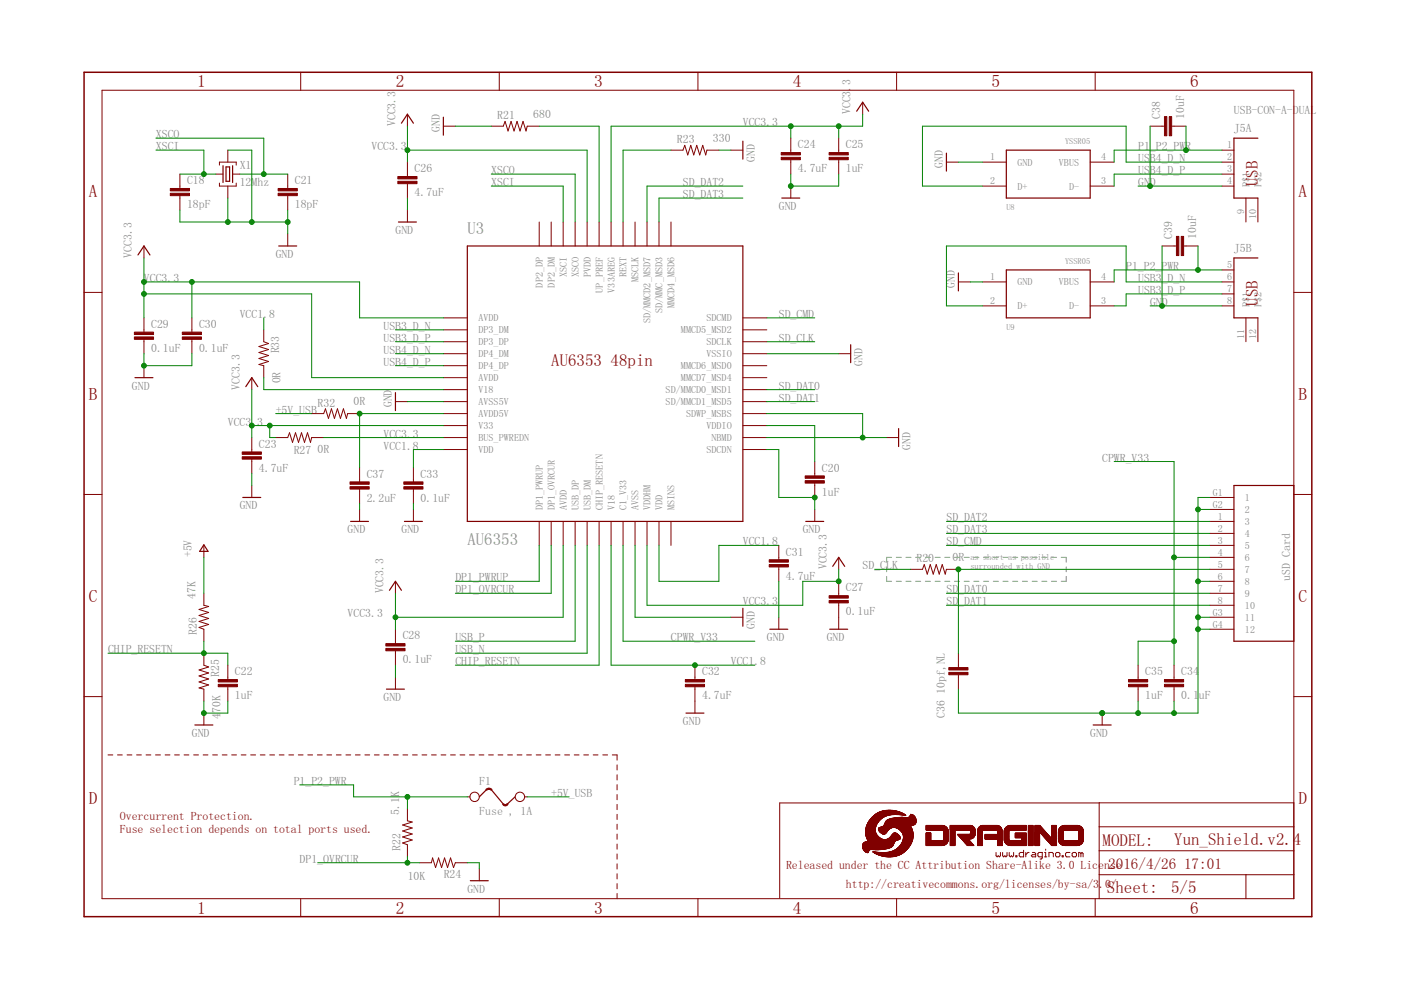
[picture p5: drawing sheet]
<svg xmlns="http://www.w3.org/2000/svg" width="297mm" height="210mm" viewBox="0 0 297 210" stroke-linecap="round" stroke-linejoin="round" font-family="sans-serif">
<defs><g id="words">
<g font-size="3.7" fill="#800000">
<text x="41.8" y="18.5">1</text>
<text x="83.9" y="18.5">2</text>
<text x="126" y="18.5">3</text>
<text x="168.1" y="18.5">4</text>
<text x="210.2" y="18.5">5</text>
<text x="252.3" y="18.5">6</text>
<text x="18.8" y="41.9">A</text>
<text x="275.3" y="41.9">A</text>
<text x="18.8" y="84.7">B</text>
<text x="275.3" y="84.7">B</text>
<text x="18.8" y="127.6">C</text>
<text x="275.3" y="127.6">C</text>
<text x="18.8" y="170.4">D</text>
<text x="275.3" y="170.4">D</text>
<text x="41.8" y="193.7">1</text>
<text x="83.9" y="193.7">2</text>
<text x="126" y="193.7">3</text>
<text x="168.1" y="193.7">4</text>
<text x="210.2" y="193.7">5</text>
<text x="252.3" y="193.7">6</text>
</g>
<g font-size="3.6" fill="#800000">
<text x="266.7" y="39.5" transform="rotate(-90 266.7 39.5)">USB</text>
<text x="266.7" y="64.8" transform="rotate(-90 266.7 64.8)">USB</text>
<text x="116.9" y="77.5">AU6353</text>
<text x="129.5" y="77.5">48pin</text>
<text x="233.8" y="179.4">MODEL:</text>
<text x="249" y="179.1">Yun_Shield.v2.4</text>
<text x="234.7" y="189.4">Sheet:</text>
<text x="248.3" y="189.3">5/5</text>
</g>
<g font-size="3.6" fill="#808080">
<text x="99.1" y="49.6">U3</text>
<text x="99.1" y="115.6">AU6353</text>
</g>
<g font-size="3.2" fill="#800000">
<text x="235" y="184.2">2016/4/26</text>
<text x="251" y="184.2">17:01</text>
</g>
<g font-size="2.5" fill="#808080">
<text x="33.1" y="29.3">XSCO</text>
<text x="83.9" y="26.8" transform="rotate(-90 83.9 26.8)">VCC3.3</text>
<text x="93.2" y="28" transform="rotate(-90 93.2 28)">GND</text>
<text x="105.4" y="25.3">R21</text>
<text x="113.1" y="25">680</text>
<text x="157.5" y="26.8">VCC3.3</text>
<text x="180.4" y="24.2" transform="rotate(-90 180.4 24.2)">VCC3.3</text>
<text x="246" y="25.2" transform="rotate(-90 246 25.2)">C38</text>
<text x="251.1" y="25.2" transform="rotate(-90 251.1 25.2)">10uF</text>
<text x="261.6" y="24.2">USB-CON-A-DUAL</text>
<text x="261.6" y="28">J5A</text>
<text x="33.1" y="31.8">XSCI</text>
<text x="50.8" y="35.9">X1</text>
<text x="78.8" y="31.8">VCC3.3</text>
<text x="143.5" y="30.3">R23</text>
<text x="151.1" y="30.1">330</text>
<text x="160" y="34.4" transform="rotate(-90 160 34.4)">GND</text>
<text x="169.2" y="31.5">C24</text>
<text x="179.3" y="31.5">C25</text>
<text x="199.9" y="35.6" transform="rotate(-90 199.9 35.6)">GND</text>
<text x="241.3" y="34.4">USB4_D_N</text>
<text x="241.3" y="31.8">P1_P2_PWR</text>
<text x="39.7" y="39.1">C18</text>
<text x="50.8" y="39.5">12Mhz</text>
<text x="62.5" y="39.1">C21</text>
<text x="87.9" y="41.6">4.7uF</text>
<text x="87.9" y="36.5">C26</text>
<text x="104.2" y="39.5">XSCI</text>
<text x="104.2" y="36.9">XSCO</text>
<text x="144.8" y="39.5">SD_DAT2</text>
<text x="144.8" y="42">SD_DAT3</text>
<text x="169.2" y="36.5">4.7uF</text>
<text x="179.3" y="36.5">1uF</text>
<text x="241.3" y="39.5">GND</text>
<text x="241.3" y="36.9">USB4_D_P</text>
<text x="39.7" y="44.1">18pF</text>
<text x="62.5" y="44.1">18pF</text>
<text x="165.1" y="44.5">GND</text>
<text x="83.9" y="49.6">GND</text>
<text x="248.5" y="50.6" transform="rotate(-90 248.5 50.6)">C39</text>
<text x="253.6" y="50.6" transform="rotate(-90 253.6 50.6)">10uF</text>
<text x="261.6" y="53.4">J5B</text>
<text x="28" y="54.7" transform="rotate(-90 28 54.7)">VCC3.3</text>
<text x="30.5" y="59.8">VCC3.3</text>
<text x="58.5" y="54.7">GND</text>
<text x="238.8" y="57.2">P1_P2_PWR</text>
<text x="241.3" y="59.8">USB3_D_N</text>
<text x="202.4" y="61" transform="rotate(-90 202.4 61)">GND</text>
<text x="241.3" y="62.3">USB3_D_P</text>
<text x="243.8" y="64.8">GND</text>
<text x="32" y="69.5">C29</text>
<text x="42.2" y="69.5">C30</text>
<text x="50.8" y="67.4">VCC1.8</text>
<text x="81.3" y="69.9">USB3_D_N</text>
<text x="165.1" y="67.4">SD_CMD</text>
<text x="32" y="74.6">0.1uF</text>
<text x="42.2" y="74.6">0.1uF</text>
<text x="59.2" y="74.9" transform="rotate(-90 59.2 74.9)">R33</text>
<text x="81.3" y="72.5">USB3_D_P</text>
<text x="81.3" y="75">USB4_D_N</text>
<text x="81.3" y="77.5">USB4_D_P</text>
<text x="165.1" y="72.5">SD_CLK</text>
<text x="182.9" y="77.5" transform="rotate(-90 182.9 77.5)">GND</text>
<text x="28" y="82.6">GND</text>
<text x="50.8" y="82.6" transform="rotate(-90 50.8 82.6)">VCC3.3</text>
<text x="59.5" y="81.3" transform="rotate(-90 59.5 81.3)">0R</text>
<text x="165.1" y="82.6">SD_DAT0</text>
<text x="58.5" y="87.7">+5V_USB</text>
<text x="67.3" y="86.2">R32</text>
<text x="75" y="85.9">0R</text>
<text x="83.1" y="86.4" transform="rotate(-90 83.1 86.4)">GND</text>
<text x="165.1" y="85.2">SD_DAT1</text>
<text x="48.3" y="90.2">VCC3.3</text>
<text x="54.9" y="94.9">C23</text>
<text x="81.3" y="92.8">VCC3.3</text>
<text x="81.3" y="95.3">VCC1.8</text>
<text x="193.1" y="95.3" transform="rotate(-90 193.1 95.3)">GND</text>
<text x="54.9" y="100">4.7uF</text>
<text x="62.3" y="96.4">R27</text>
<text x="67.3" y="96.1">0R</text>
<text x="77.8" y="101.3">C37</text>
<text x="89.2" y="101.3">C33</text>
<text x="174.3" y="100">C20</text>
<text x="233.7" y="97.9">CPWR_V33</text>
<text x="77.8" y="106.4">2.2uF</text>
<text x="89.2" y="106.4">0.1uF</text>
<text x="174.3" y="105.1">1uF</text>
<text x="50.8" y="108">GND</text>
<text x="73.7" y="113.1">GND</text>
<text x="85.1" y="113.1">GND</text>
<text x="170.2" y="113.1">GND</text>
<text x="200.7" y="110.6">SD_DAT2</text>
<text x="200.7" y="113.1">SD_DAT3</text>
<text x="40.7" y="118.2" transform="rotate(-90 40.7 118.2)">+5V</text>
<text x="157.5" y="115.6">VCC1.8</text>
<text x="166.6" y="117.8">C31</text>
<text x="194.3" y="119.2">R20</text>
<text x="200.7" y="115.6">SD_CMD</text>
<text x="201.9" y="118.9">0R</text>
<text x="81.3" y="125.8" transform="rotate(-90 81.3 125.8)">VCC3.3</text>
<text x="96.5" y="125.8">DP1_OVRCUR</text>
<text x="96.5" y="123.3">DP1_PWRUP</text>
<text x="166.6" y="122.9">4.7uF</text>
<text x="175.3" y="120.7" transform="rotate(-90 175.3 120.7)">VCC3.3</text>
<text x="179.3" y="125.4">C27</text>
<text x="182.9" y="120.7">SD_CLK</text>
<text x="200.7" y="125.8">SD_DAT0</text>
<text x="273.6" y="123.1" transform="rotate(-90 273.6 123.1)">uSD Card</text>
<text x="41.4" y="127.1" transform="rotate(-90 41.4 127.1)">47K</text>
<text x="73.7" y="130.9">VCC3.3</text>
<text x="157.5" y="128.3">VCC3.3</text>
<text x="179.3" y="130.5">0.1uF</text>
<text x="200.7" y="128.3">SD_DAT1</text>
<text x="41.7" y="134.7" transform="rotate(-90 41.7 134.7)">R26</text>
<text x="85.4" y="135.6">C28</text>
<text x="96.5" y="135.9">USB_P</text>
<text x="142.3" y="135.9">CPWR_V33</text>
<text x="160" y="133.4" transform="rotate(-90 160 133.4)">GND</text>
<text x="162.6" y="135.9">GND</text>
<text x="175.3" y="135.9">GND</text>
<text x="22.9" y="138.5">CHIP_RESETN</text>
<text x="46.5" y="143.5" transform="rotate(-90 46.5 143.5)">R25</text>
<text x="49.8" y="143.2">C22</text>
<text x="85.4" y="140.6">0.1uF</text>
<text x="96.5" y="141">CHIP_RESETN</text>
<text x="96.5" y="138.5">USB_N</text>
<text x="148.9" y="143.2">C32</text>
<text x="155" y="141">VCC1.8</text>
<text x="242.8" y="143.2">C35</text>
<text x="250.4" y="143.2">C34</text>
<text x="49.8" y="148.3">1uF</text>
<text x="81.3" y="148.6">GND</text>
<text x="148.9" y="148.3">4.7uF</text>
<text x="200.3" y="147.1" transform="rotate(-90 200.3 147.1)">10pf,NL</text>
<text x="242.8" y="148.3">1uF</text>
<text x="250.4" y="148.3">0.1</text>
<text x="254.2" y="148.3">uF</text>
<text x="46.8" y="152.4" transform="rotate(-90 46.8 152.4)">4</text>
<text x="46.8" y="151.1" transform="rotate(-90 46.8 151.1)">70K</text>
<text x="144.8" y="153.7">GND</text>
<text x="200.3" y="152.2" transform="rotate(-90 200.3 152.2)">C36</text>
<text x="40.7" y="156.3">GND</text>
<text x="231.1" y="156.3">GND</text>
<text x="62.3" y="166.4">P1_P2_PWR</text>
<text x="101.6" y="166.4">F1</text>
<text x="84.6" y="172.8" transform="rotate(-90 84.6 172.8)">5.1K</text>
<text x="101.6" y="172.8">Fuse , 1A</text>
<text x="116.9" y="169">+5V_USB</text>
<text x="63.5" y="182.9">DP1_OVRCUR</text>
<text x="84.9" y="180.4" transform="rotate(-90 84.9 180.4)">R22</text>
<text x="86.5" y="186.5">10K</text>
<text x="94.1" y="186.2">R24</text>
<text x="99.1" y="189.3">GND</text>
</g>
<g font-size="2.5" fill="#800000">
<text x="25.4" y="173.9">Overcurrent Protection.</text>
<text x="25.4" y="176.6">Fuse selection depends on total ports used.</text>
<text x="166.7" y="184.2">Released under the CC Attribution Share-Alike 3.0 License</text>
<text x="179.4" y="188.3">http://creativecommons.org/licenses/by-sa/3</text>
<text x="233.1" y="188.3">.0/</text>
</g>
<g font-size="2.1" fill="#808080">
<text x="210" y="34">1</text>
<text x="215.7" y="35.1">GND</text>
<text x="224.5" y="35.1">VBUS</text>
<text x="233.5" y="34">4</text>
<text x="260.2" y="31.5">1</text>
<text x="260.2" y="34">2</text>
<text x="210" y="39.1">2</text>
<text x="215.7" y="40.2">D+</text>
<text x="226.6" y="40.2">D-</text>
<text x="233.5" y="39.1">3</text>
<text x="260.2" y="36.6">3</text>
<text x="260.2" y="39.1">4</text>
<text x="264.9" y="39.7" transform="rotate(-90 264.9 39.7)">P$1</text>
<text x="267.5" y="39.7" transform="rotate(-90 267.5 39.7)">P$2</text>
<text x="263.8" y="45.4" transform="rotate(-90 263.8 45.4)">9</text>
<text x="266.3" y="46.5" transform="rotate(-90 266.3 46.5)">10</text>
<text x="120.2" y="58.8" transform="rotate(-90 120.2 58.8)">XSCI</text>
<text x="122.7" y="58.8" transform="rotate(-90 122.7 58.8)">XSCO</text>
<text x="125.2" y="58.8" transform="rotate(-90 125.2 58.8)">PVDD</text>
<text x="132.9" y="58.8" transform="rotate(-90 132.9 58.8)">REXT</text>
<text x="135.4" y="59.9" transform="rotate(-90 135.4 59.9)">MSCLK</text>
<text x="210" y="59.4">1</text>
<text x="233.5" y="59.4">4</text>
<text x="260.2" y="56.9">5</text>
<text x="260.2" y="59.4">6</text>
<text x="115.1" y="61" transform="rotate(-90 115.1 61)">DP2_DP</text>
<text x="117.6" y="61" transform="rotate(-90 117.6 61)">DP2_DM</text>
<text x="127.8" y="62" transform="rotate(-90 127.8 62)">UP_PREF</text>
<text x="130.3" y="62" transform="rotate(-90 130.3 62)">V33AREG</text>
<text x="143" y="65.3" transform="rotate(-90 143 65.3)">MMCD4_MSD6</text>
<text x="210" y="64.5">2</text>
<text x="215.7" y="60.5">GND</text>
<text x="215.7" y="65.6">D+</text>
<text x="224.5" y="60.5">VBUS</text>
<text x="226.6" y="65.6">D-</text>
<text x="233.5" y="64.5">3</text>
<text x="260.2" y="62">7</text>
<text x="260.2" y="64.5">8</text>
<text x="264.9" y="65" transform="rotate(-90 264.9 65)">P$1</text>
<text x="267.5" y="65" transform="rotate(-90 267.5 65)">P$2</text>
<text x="101.4" y="68.1">AVDD</text>
<text x="101.4" y="70.7">DP3_DM</text>
<text x="137.9" y="68.5" transform="rotate(-90 137.9 68.5)">SD/MMCD2_MSD7</text>
<text x="140.5" y="66.4" transform="rotate(-90 140.5 66.4)">SD/MMC_MSD3</text>
<text x="144.4" y="70.7">MMCD5_MSD2</text>
<text x="149.8" y="68.1">SDCMD</text>
<text x="263.8" y="71.9" transform="rotate(-90 263.8 71.9)">11</text>
<text x="266.3" y="71.9" transform="rotate(-90 266.3 71.9)">12</text>
<text x="101.4" y="73.2">DP3_DP</text>
<text x="101.4" y="75.8">DP4_DM</text>
<text x="149.8" y="75.8">VSSIO</text>
<text x="149.8" y="73.2">SDCLK</text>
<text x="101.4" y="78.3">DP4_DP</text>
<text x="101.4" y="80.8">AVDD</text>
<text x="101.4" y="83.4">V18</text>
<text x="141.1" y="83.4">SD/MMCD0_MSD1</text>
<text x="144.4" y="80.8">MMCD7_MSD4</text>
<text x="144.4" y="78.3">MMCD6_MSD0</text>
<text x="101.4" y="85.9">AVSS5V</text>
<text x="101.4" y="88.5">AVDD5V</text>
<text x="141.1" y="85.9">SD/MMCD1_MSD5</text>
<text x="145.4" y="88.5">SDWP_MSBS</text>
<text x="101.4" y="91">V33</text>
<text x="101.4" y="93.5">BUS_PWREDN</text>
<text x="149.8" y="91">VDDIO</text>
<text x="150.8" y="93.5">NBMD</text>
<text x="101.4" y="96.1">VDD</text>
<text x="149.8" y="96.1">SDCDN</text>
<text x="257.1" y="105.1">G1</text>
<text x="257.1" y="107.7">G2</text>
<text x="264" y="106.2">1</text>
<text x="115.1" y="108.2" transform="rotate(-90 115.1 108.2)">DP1_PWRUP</text>
<text x="117.6" y="108.2" transform="rotate(-90 117.6 108.2)">DP1_OVRCUR</text>
<text x="120.2" y="108.2" transform="rotate(-90 120.2 108.2)">AVDD</text>
<text x="122.7" y="108.2" transform="rotate(-90 122.7 108.2)">USB_DP</text>
<text x="125.2" y="108.2" transform="rotate(-90 125.2 108.2)">USB_DM</text>
<text x="127.8" y="108.2" transform="rotate(-90 127.8 108.2)">CHIP_RESETN</text>
<text x="130.3" y="108.2" transform="rotate(-90 130.3 108.2)">V18</text>
<text x="132.9" y="108.2" transform="rotate(-90 132.9 108.2)">C1_V33</text>
<text x="135.4" y="108.2" transform="rotate(-90 135.4 108.2)">AVSS</text>
<text x="137.9" y="108.2" transform="rotate(-90 137.9 108.2)">VDDHM</text>
<text x="140.5" y="108.2" transform="rotate(-90 140.5 108.2)">VDD</text>
<text x="143" y="108.2" transform="rotate(-90 143 108.2)">MSINS</text>
<text x="258.2" y="110.2">1</text>
<text x="258.2" y="112.7">2</text>
<text x="264" y="108.8">2</text>
<text x="264" y="111.3">3</text>
<text x="264" y="113.9">4</text>
<text x="258.2" y="115.3">3</text>
<text x="258.2" y="117.8">4</text>
<text x="264" y="116.4">5</text>
<text x="264" y="118.9">6</text>
<text x="258.2" y="120.4">5</text>
<text x="258.2" y="122.9">6</text>
<text x="258.2" y="125.4">7</text>
<text x="264" y="121.5">7</text>
<text x="264" y="124">8</text>
<text x="257.1" y="130.5">G3</text>
<text x="258.2" y="128">8</text>
<text x="264" y="126.6">9</text>
<text x="264" y="129.1">10</text>
<text x="264" y="131.6">11</text>
<text x="257.1" y="133.1">G4</text>
<text x="264" y="134.2">12</text>
</g>
<g font-size="1.8" fill="#808080">
<text x="225.8" y="30.6">YSSR05</text>
<text x="213.4" y="44.5">U8</text>
<text x="225.8" y="56">YSSR05</text>
<text x="213.4" y="69.9">U9</text>
<text x="205.7" y="118.8">as short as possible</text>
<text x="205.7" y="120.7">surrounded with GND</text>
</g>
</g></defs>
<g fill="none" stroke="#808080" stroke-width=".21">
<path d="M189 118.2h-1v1M190 118.2h1.1M192.1 118.2h1M194.1 118.2h1.1M196.2 118.2h1.1M198.3 118.2h1M200.3 118.2h1.1M202.4 118.2h1M204.4 118.2h1.1M206.5 118.2h1M208.6 118.2h1M210.6 118.2h1.1"/>
<path d="M212.7 118.2h1M214.7 118.2h1.1M216.8 118.2h1M218.8 118.2h1.1M220.9 118.2h1.1M222.9 118.2h1.1M225 118.2h1.1v1M188 122.2v1.1h1M188 120.2v1M190 123.3h1.1M192.1 123.3h1M194.1 123.3h1.1"/>
<path d="M196.2 123.3h1.1M198.3 123.3h1M200.3 123.3h1.1M202.4 123.3h1M204.4 123.3h1.1M206.5 123.3h1M208.6 123.3h1M210.6 123.3h1.1M212.7 123.3h1M214.7 123.3h1.1M216.8 123.3h1M218.8 123.3h1.1"/>
<path d="M220.9 123.3h1.1M222.9 123.3h1.1M226.1 120.2v1M226.1 122.2v1.1h-1.1"/>
</g>
<g fill="none" stroke="#800000" stroke-width=".21">
<path d="M21.6 19.1h252.7v171.4h-252.7zM63.8 15.3v3.8M105.9 15.3v3.8M148 15.3v3.8M190.1 15.3v3.8M232.2 15.3v3.8M38.1 36.9v3.1M45.8 36.9h1.5M46.5 35v-.6h3.6v.6M46.5 38.8v.7h3.6v-.7M48.3 31.8v2.6M48.3 39.5v2.5"/>
<path d="M49.3 36.9h1.5M61 36.9v3.1M86.4 24.2v2.6M86.4 34.4v3M86.4 38.9v3.1M94 26.8h2.5M104.2 26.8h2.5l.4-1.1 .6 2.1 .7-2.1 .6 2.1 .6-2.1 .7 2.1 .6-2.1 .6 2.1 .3-1h2.5M142.3 31.8h2.5l.4-1 .6 2.1 .7-2.1 .6 2.1 .6-2.1 .7 2.1 .6-2.1 .6 2.1 .3-1.1h2.5M155 31.8h2.5M167.7 29.3v3M167.7 33.9v3M167.7 39.5v2.5"/>
<path d="M177.8 29.3v3M177.8 33.9v3M182.9 21.7v2.5M200.7 34.4h2.5M208.3 34.4h5.1M208.3 39.5h5.1M231.1 34.4h5.1M231.1 39.5h5.1M243.8 26.8h3.1M248.4 26.8h3.1M259.1 36.9h2.5M259.1 34.4h2.5"/>
<path d="M259.1 39.5h2.5M259.1 31.8h2.5M30.5 52.2v2.5M38.1 41.5v3M61 41.5v3M61 49.6v2.6M86.4 44.5v2.6M114.3 47.1v5.1M116.9 47.1v5.1M119.4 47.1v5.1M121.9 47.1v5.1M124.5 47.1v5.1"/>
<path d="M127 47.1v5.1M129.6 47.1v5.1M132.1 47.1v5.1M134.6 47.1v5.1M137.2 47.1v5.1M139.7 47.1v5.1M142.3 47.1v5.1M203.2 59.8h2.5M208.3 59.8h5.1M231.1 59.8h5.1M246.4 52.2h3M251 52.2h3"/>
<path d="M259.1 57.2h2.5M259.1 59.8h2.5M264.2 42v5.1M266.7 42v5.1M17.8 62h3.8M30.5 67.4v3M30.5 71.9v3.1M30.5 77.5v2.6M40.7 67.4v3M40.7 71.9v3.1M55.9 69.9v2.6l1 .3-2 .7 2 .6-2 .6 2 .7-2 .6 2 .6-2 .7 1 .2v2.6M94 67.4h5.1"/>
<path d="M94 69.9h5.1M94 72.5h5.1M94 75h5.1M94 77.5h5.1M157.5 67.4h5.1M157.5 69.9h5.1M157.5 72.5h5.1M157.5 75h5.1M157.5 77.5h5.1M177.8 75h2.6M208.3 64.9h5.1M231.1 64.9h5.1"/>
<path d="M259.1 62.3h2.5M259.1 64.9h2.5M264.2 67.4v5.1M266.7 67.4v5.1M274.3 62h3.8M53.4 80.1v2.5M53.4 92.8v3M53.4 97.3v3.1M58.5 92.8h2.5l.4-1 .6 2 .7-2 .6 2 .6-2 .7 2 .6-2 .6 2 .3-1h2.5M66.1 87.7h2.5l.4-1 .6 2 .7-2 .6 2 .6-2 .7 2 .6-2 .6 2 .3-1h2.5M76.2 99.1v3.1M83.8 85.2h2.6"/>
<path d="M87.7 99.1v3.1M94 80.1h5.1M94 82.6h5.1M94 85.2h5.1M94 87.7h5.1M94 90.2h5.1M94 92.8h5.1M94 95.3h5.1M157.5 80.1h5.1M157.5 82.6h5.1M157.5 85.2h5.1M157.5 87.7h5.1"/>
<path d="M157.5 90.2h5.1M157.5 92.8h5.1M157.5 95.3h5.1M172.7 97.9v3M188 92.8h2.5M17.8 104.8h3.8M43.2 115.6v2.6M53.4 102.9v2.6M76.2 103.7v3M76.2 108v2.6M87.7 103.7v3M87.7 108v2.6"/>
<path d="M114.3 110.6v5M116.9 110.6v5M119.4 110.6v5M121.9 110.6v5M124.5 110.6v5M127 110.6v5M129.6 110.6v5M132.1 110.6v5M134.6 110.6v5M137.2 110.6v5M139.7 110.6v5M142.3 110.6v5"/>
<path d="M165.1 115.6v3.1M172.7 102.4v3.1M172.7 108v2.6M177.8 118.2v2.5M256.5 105.5h5.1M256.5 108h5.1M256.5 110.6h5.1M256.5 113.1h5.1M256.5 115.6h5.1M256.5 118.2h5.1M274.3 104.8h3.8M43.2 138.5v2.5l1 .4-2 .6 2 .7-2 .6 2 .7-2 .6 2 .6-2 .7 1 .2v2.6"/>
<path d="M43.2 125.8v2.5l1 .3-2 .6 2 .7-2 .6 2 .6-2 .7 2 .6-2 .6 1 .4v2.6M83.8 123.3v2.5M83.8 133.4v3.1M83.8 138v3M155 130.9h2.5M165.1 120.2v3.1M165.1 130.9v2.5M177.8 123.3v3M177.8 127.8v5.6M193.1 120.7h2.5l.4-1 .6 2 .6-2 .7 2 .6-2 .6 2 .7-2 .6 2 .3-1h2.5M203.2 138.5v3M256.5 130.9h5.1"/>
<path d="M256.5 120.7h5.1M256.5 123.3h5.1M256.5 125.8h5.1M256.5 128.3h5.1M256.5 133.4h5.1M17.8 147.7h3.8M43.2 151.2v2.5M48.3 141v3.1M48.3 145.6v3.1M83.8 143.6v2.5M147.3 141v3.1M147.3 145.6v5.6"/>
<path d="M203.2 143.1v3M233.7 151.2v2.5M241.3 141v3.1M241.3 145.6v3.1M248.9 141v3.1M248.9 145.6v3.1M274.3 147.7h3.8M22.9 160.1h1M24.9 160.1h1M26.9 160.1h1.1M29 160.1h1M31 160.1h1"/>
<path d="M33 160.1h1M35 160.1h1M37 160.1h1M39 160.1h1M41.1 160.1h1M43.1 160.1h1M45.1 160.1h1M47.1 160.1h1M49.1 160.1h1M51.1 160.1h1.1M53.1 160.1h1.1M55.2 160.1h1"/>
<path d="M57.2 160.1h1M59.2 160.1h1M61.2 160.1h1.1M63.2 160.1h1.1M65.3 160.1h1M67.3 160.1h1M69.3 160.1h1M71.3 160.1h1M73.3 160.1h1.1M75.4 160.1h1M77.4 160.1h1M79.4 160.1h1"/>
<path d="M81.4 160.1h1M83.4 160.1h1M85.4 160.1h1M86.4 171.5v2.5l1 .3-2 .6 2 .7-2 .6 2 .6-2 .7 2 .6-2 .6 1 .4v2.6M87.5 160.1h1M89.5 160.1h1M91.5 160.1h1M93.5 160.1h1M95.5 160.1h1M97.5 160.1h1.1M99.1 169h.6M99.5 160.1h1.1"/>
<path d="M101.6 160.1h1M103.6 160.1h1M105.6 160.1h1M107.6 160.1h1M109.6 160.1h1.1M111.2 169h.6M111.7 160.1h1M113.7 160.1h1M115.7 160.1h1M117.7 160.1h1M119.7 160.1h1.1M121.8 160.1h1"/>
<path d="M123.8 160.1h1M125.8 160.1h1M127.8 160.1h1M129.8 160.1h1v1.1M130.8 162.2v1.1M130.8 164.3v1.1M130.8 166.4v1.1M130.8 168.5v1.1M130.8 170.6v1.1M130.8 172.7v1.1M130.8 174.8v1.1M130.8 176.8v1.1"/>
<path d="M130.8 179v1M233 175.3h41.3M233.1 170.2h-67.8v20.2M274.3 170.2h-41.3v20.3M63.8 190.5v3.9M88.9 182.9h2.6l.2-1 .7 2 .6-2 .6 2 .7-2 .6 2 .6-2 .7 2 .3-1h2.6M101.6 184.2v2.5M105.9 190.5v3.9M130.8 181.1v1.1M130.8 183.2v1.1M130.8 185.3v1.1M130.8 187.3v1.1"/>
<path d="M130.8 189.4v1.1M148 190.5v3.9M190.1 190.5v3.9M211.2 180.7v.7l.2 .3 .2-.3 .3 .3 .2-.3v-.7M212.6 180.7v.7l.2 .3 .2-.3 .3 .3 .2-.3v-.7M214 180.7v.7l.2 .3 .2-.3 .3 .3 .2-.3v-.7M215.4 181.4h.2v.3h-.2zM217 180.3v1.4h-.7l-.2-.3v-.4l.2-.3h.7M217.5 180.7v1M218.2 180.7h-.2l-.5 .5M218.9 180.7h.5l.2 .3v.7h-.7l-.2-.3 .2-.2h.7M221 181.7h-.7l-.3-.3v-.4l.3-.3h.7v1.2l-.5 .2"/>
<path d="M221.5 181.7h.4M221.5 180.7h.2v1M221.7 180v.3M222.4 181.7v-1h.7l.2 .3v.7M223.8 181l.2-.3h.5l.2 .3v.4l-.2 .3h-.5l-.2-.3zM225.2 181.4h.2v.3h-.2zM226.8 180.7h-.7l-.2 .3v.4l.2 .3h.7M227.5 180.7h.5l.2 .3v.4l-.2 .3h-.5l-.2-.3v-.4zM229.2 181l-.5-.3v1M229.2 181v.7M229.2 181l.2-.3 .2 .3v.7M232.2 190.5v3.9"/>
<path d="M233 185.5h41.3M233 180.4h41.3M264.2 185.5v5"/>
<circle cx="100.6" cy="169" r=".99"/>
<circle cx="110.2" cy="169" r=".99"/>
</g>
<path d="M17.8 15.3h260.3v179.1h-260.3z" fill="none" stroke="#800000" stroke-width=".32"/>
<g fill="#800000" stroke="#800000" stroke-width=".21">
<path d="M188.2 181.6l.8 .1z"/>
<path d="M187.9 181.6l1.4 .1z"/>
<path d="M187.7 181.6h1.7z"/>
<path d="M187.5 181.6h2.1z"/>
<path d="M187.4 181.5l2.3 .1z"/>
<path d="M187.2 181.5h2.6z"/>
<path d="M187.1 181.5h2.9z"/>
<path d="M187 181.5h3.1z"/>
<path d="M186.9 181.4l3.2 .1z"/>
<path d="M186.8 181.4h3.4z"/>
<path d="M186.7 181.4h3.6z"/>
<path d="M186.6 181.4h3.8z"/>
<path d="M186.6 181.3l3.9 .1z"/>
<path d="M186.5 181.3l4 .1z"/>
<path d="M186.4 181.3h4.2z"/>
<path d="M186.3 181.3h4.3z"/>
<path d="M186.2 181.2l4.5 .1z"/>
<path d="M186.2 181.2l4.6 .1z"/>
<path d="M186.1 181.2h4.7z"/>
<path d="M186.1 181.1l4.8 .1z"/>
<path d="M186 181.1l4.9 .1z"/>
<path d="M185.9 181.1h5.1z"/>
<path d="M185.8 181.1h5.3z"/>
<path d="M185.8 181l5.3 .1z"/>
<path d="M185.7 181h5.5z"/>
<path d="M185.6 181h5.7z"/>
<path d="M185.6 180.9l5.7 .1z"/>
<path d="M185.5 180.9h5.8z"/>
<path d="M185.5 180.9h5.9z"/>
<path d="M185.4 180.8l6 .1z"/>
<path d="M185.4 180.8h6.1z"/>
<path d="M185.3 180.8h6.2z"/>
<path d="M183.9 180.7l.1 .1z"/>
<path d="M185.3 180.7l1.6 .1z"/>
<path d="M187.7 180.7l3.8 .1z"/>
<path d="M183.8 180.7l.3 .1z"/>
<path d="M185.3 180.7l1.1 .1z"/>
<path d="M188 180.7l3.6 .1z"/>
<path d="M183.7 180.7h.3z"/>
<path d="M185.2 180.7h.9z"/>
<path d="M188.2 180.7h3.4z"/>
<path d="M183.6 180.7h.5z"/>
<path d="M185.2 180.7h.7z"/>
<path d="M188.4 180.7h3.2z"/>
<path d="M183.6 180.6l.5 .1z"/>
<path d="M185.1 180.6l.6 .1z"/>
<path d="M188.5 180.6l3.2 .1z"/>
<path d="M183.5 180.6l.6 .1z"/>
<path d="M185.1 180.6l.4 .1z"/>
<path d="M188.6 180.6l3.1 .1z"/>
<path d="M183.5 180.6h.6z"/>
<path d="M185.1 180.6h.2z"/>
<path d="M188.7 180.6h3z"/>
<path d="M188.8 180.6h3z"/>
<path d="M189 180.6h2.8z"/>
<path d="M183.4 180.5l.7 .1z"/>
<path d="M189 180.5l2.8 .1z"/>
<path d="M183.3 180.5h.8z"/>
<path d="M189.1 180.5h2.8z"/>
<path d="M189.2 180.5h2.7z"/>
<path d="M183.3 180.4l.9 .1z"/>
<path d="M189.3 180.4l2.6 .1z"/>
<path d="M183.3 180.4h.9z"/>
<path d="M189.4 180.4h2.6z"/>
<path d="M183.2 180.3l1 .1z"/>
<path d="M189.5 180.3l2.5 .1z"/>
<path d="M183.2 180.3l1.1 .1z"/>
<path d="M183.2 180.3h1.1z"/>
<path d="M189.6 180.3h2.5z"/>
<path d="M183.2 180.2l1.1 .1z"/>
<path d="M189.7 180.2l2.4 .1z"/>
<path d="M183.1 180.2l1.3 .1z"/>
<path d="M189.7 180.2l2.5 .1z"/>
<path d="M183.1 180.2h1.3z"/>
<path d="M189.8 180.2h2.4z"/>
<path d="M183.1 180.1l1.3 .1z"/>
<path d="M185.5 180.1l.8 .1z"/>
<path d="M189.9 180.1l2.3 .1z"/>
<path d="M183.1 180.1h1.4z"/>
<path d="M185.1 180.1h1.5z"/>
<path d="M189.9 180.1h2.4z"/>
<path d="M183 180.1h1.6z"/>
<path d="M184.8 180.1h2.1z"/>
<path d="M183.1 180.1h4z"/>
<path d="M190 180.1h2.3z"/>
<path d="M183 180l4.3 .1z"/>
<path d="M190 180l2.3 .1z"/>
<path d="M183 180h4.4z"/>
<path d="M190.1 180h2.3z"/>
<path d="M183 180h4.6z"/>
<path d="M183 180h4.8z"/>
<path d="M183 179.9l4.9 .1z"/>
<path d="M190.2 179.9l2.2 .1z"/>
<path d="M183 179.9l5.1 .1z"/>
<path d="M183 179.9h5.2z"/>
<path d="M190.2 179.9h2.2z"/>
<path d="M183 179.9h5.3z"/>
<path d="M190.3 179.9h2.2z"/>
<path d="M182.9 179.8l5.5 .1z"/>
<path d="M190.3 179.8l2.2 .1z"/>
<path d="M183 179.8h5.5z"/>
<path d="M190.3 179.8h2.2z"/>
<path d="M182.9 179.7l5.7 .1z"/>
<path d="M190.4 179.7l2.2 .1z"/>
<path d="M182.9 179.7l5.8 .1z"/>
<path d="M182.9 179.7h5.8z"/>
<path d="M190.5 179.7h2.1z"/>
<path d="M182.9 179.7h5.9z"/>
<path d="M182.9 179.6l6 .1z"/>
<path d="M190.5 179.6l2.2 .1z"/>
<path d="M182.9 179.6h6z"/>
<path d="M190.6 179.6h2.1z"/>
<path d="M182.9 179.6h6.1z"/>
<path d="M182.9 179.5l6.1 .1z"/>
<path d="M190.6 179.5l2.1 .1z"/>
<path d="M182.9 179.5h6.2z"/>
<path d="M190.6 179.5h2.2z"/>
<path d="M190.7 179.5h2.1z"/>
<path d="M182.9 179.4l6.3 .1z"/>
<path d="M190.7 179.4l2.1 .1z"/>
<path d="M182.9 179.4h6.3z"/>
<path d="M190.8 179.4h2z"/>
<path d="M182.9 179.3l6.4 .1z"/>
<path d="M190.8 179.3l2 .1z"/>
<path d="M190.8 179.3l2.1 .1z"/>
<path d="M182.9 179.3h6.4z"/>
<path d="M190.8 179.3h2.1z"/>
<path d="M182.9 179.2l6.4 .1z"/>
<path d="M190.9 179.2l2 .1z"/>
<path d="M196.4 179.2l3.3 .1z"/>
<path d="M201.5 179.2l1 .1z"/>
<path d="M205.1 179.2l1.4 .1z"/>
<path d="M207.3 179.2l.9 .1z"/>
<path d="M211.5 179.2l1 .1z"/>
<path d="M214.2 179.2l3.4 .1z"/>
<path d="M218 179.2l1 .1z"/>
<path d="M219.4 179.2l1 .1z"/>
<path d="M223 179.2l1 .1z"/>
<path d="M225.7 179.2l2.7 .1z"/>
<path d="M190.9 179.2l2.1 .1z"/>
<path d="M196.4 179.2l3.6 .1z"/>
<path d="M214 179.2l3.6 .1z"/>
<path d="M222.9 179.2l1.1 .1z"/>
<path d="M225.5 179.2l3.1 .1z"/>
<path d="M182.9 179.2h6.5z"/>
<path d="M190.9 179.2h2.1z"/>
<path d="M196.4 179.2h3.7z"/>
<path d="M201.5 179.2h1z"/>
<path d="M205.1 179.2h1.3z"/>
<path d="M207.3 179.2h.9z"/>
<path d="M211.5 179.2h1z"/>
<path d="M213.9 179.2h3.7z"/>
<path d="M218 179.2h1z"/>
<path d="M219.4 179.2h1z"/>
<path d="M222.9 179.2h1.1z"/>
<path d="M225.4 179.2h3.3z"/>
<path d="M196.4 179.2h3.8z"/>
<path d="M213.8 179.2h3.8z"/>
<path d="M225.3 179.2h3.5z"/>
<path d="M205 179.2h1.4z"/>
<path d="M213.7 179.2h3.9z"/>
<path d="M225.2 179.2h3.7z"/>
<path d="M182.9 179.1l6.5 .1z"/>
<path d="M190.9 179.1l2.1 .1z"/>
<path d="M196.4 179.1l3.9 .1z"/>
<path d="M201.5 179.1l1 .1z"/>
<path d="M205 179.1l1.4 .1z"/>
<path d="M207.3 179.1l.9 .1z"/>
<path d="M211.5 179.1l1 .1z"/>
<path d="M213.7 179.1l3.9 .1z"/>
<path d="M218 179.1l1 .1z"/>
<path d="M219.4 179.1l1 .1z"/>
<path d="M222.9 179.1l1.1 .1z"/>
<path d="M225.2 179.1l3.7 .1z"/>
<path d="M182.9 179.1h6.5z"/>
<path d="M191 179.1h2z"/>
<path d="M196.4 179.1h3.9z"/>
<path d="M201.5 179.1h1z"/>
<path d="M205 179.1h1.3z"/>
<path d="M207.3 179.1h.9z"/>
<path d="M211.5 179.1h1z"/>
<path d="M213.6 179.1h4z"/>
<path d="M218 179.1h1z"/>
<path d="M219.4 179.1h1z"/>
<path d="M222.8 179.1h1.2z"/>
<path d="M225.1 179.1h3.9z"/>
<path d="M196.4 179.1h4z"/>
<path d="M182.9 179l6.5 .1z"/>
<path d="M191 179l2 .1z"/>
<path d="M196.4 179l4 .1z"/>
<path d="M201.5 179l1 .1z"/>
<path d="M204.9 179l1.4 .1z"/>
<path d="M207.3 179l.9 .1z"/>
<path d="M211.5 179l1 .1z"/>
<path d="M213.5 179l4.1 .1z"/>
<path d="M218 179l1 .1z"/>
<path d="M219.4 179l1 .1z"/>
<path d="M222.8 179l1.2 .1z"/>
<path d="M225 179l4.1 .1z"/>
<path d="M191 179l2.1 .1z"/>
<path d="M196.4 179l4.1 .1z"/>
<path d="M183 179h6.4z"/>
<path d="M191 179h2.1z"/>
<path d="M196.4 179h4.1z"/>
<path d="M201.5 179h1z"/>
<path d="M204.9 179h1.3z"/>
<path d="M207.3 179h.9z"/>
<path d="M211.5 179h1z"/>
<path d="M213.4 179h4.2z"/>
<path d="M218 179h1z"/>
<path d="M219.4 179h1z"/>
<path d="M222.8 179h1.2z"/>
<path d="M225 179h4.2z"/>
<path d="M191.1 179h2z"/>
<path d="M224.9 179h4.3z"/>
<path d="M182.9 178.9l6.6 .1z"/>
<path d="M191.1 178.9l2 .1z"/>
<path d="M196.4 178.9l4.2 .1z"/>
<path d="M201.5 178.9l1 .1z"/>
<path d="M204.9 178.9l1.3 .1z"/>
<path d="M207.3 178.9l.9 .1z"/>
<path d="M211.5 178.9l1 .1z"/>
<path d="M213.4 178.9l4.2 .1z"/>
<path d="M218 178.9l1 .1z"/>
<path d="M219.4 178.9l1 .1z"/>
<path d="M222.7 178.9l1.3 .1z"/>
<path d="M224.9 178.9l4.3 .1z"/>
<path d="M183 178.9l6.5 .1z"/>
<path d="M204.8 178.9l1.4 .1z"/>
<path d="M224.9 178.9l4.4 .1z"/>
<path d="M183 178.9h6.5z"/>
<path d="M191.1 178.9h2z"/>
<path d="M196.4 178.9h4.2z"/>
<path d="M201.5 178.9h1z"/>
<path d="M204.8 178.9h1.4z"/>
<path d="M207.3 178.9h.9z"/>
<path d="M211.5 178.9h1z"/>
<path d="M213.3 178.9h4.3z"/>
<path d="M218 178.9h1z"/>
<path d="M219.4 178.9h1z"/>
<path d="M222.7 178.9h1.3z"/>
<path d="M224.8 178.9h4.5z"/>
<path d="M204.8 178.9h1.3z"/>
<path d="M183 178.8l6.5 .1z"/>
<path d="M191.1 178.8l2.1 .1z"/>
<path d="M196.4 178.8l4.3 .1z"/>
<path d="M201.5 178.8l1 .1z"/>
<path d="M204.7 178.8l1.4 .1z"/>
<path d="M207.3 178.8l.9 .1z"/>
<path d="M211.5 178.8l1 .1z"/>
<path d="M213.3 178.8l4.3 .1z"/>
<path d="M218 178.8l1 .1z"/>
<path d="M219.4 178.8l1 .1z"/>
<path d="M222.6 178.8l1.4 .1z"/>
<path d="M224.8 178.8l4.5 .1z"/>
<path d="M191.2 178.8l2 .1z"/>
<path d="M224.7 178.8l4.7 .1z"/>
<path d="M183 178.8h6.5z"/>
<path d="M191.2 178.8h2z"/>
<path d="M196.4 178.8h4.3z"/>
<path d="M201.5 178.8h1z"/>
<path d="M204.7 178.8h1.4z"/>
<path d="M207.3 178.8h.9z"/>
<path d="M211.5 178.8h1z"/>
<path d="M213.2 178.8h4.4z"/>
<path d="M218 178.8h1z"/>
<path d="M219.4 178.8h1z"/>
<path d="M222.6 178.8h1.4z"/>
<path d="M224.7 178.8h4.7z"/>
<path d="M183.1 178.8h6.4z"/>
<path d="M196.4 178.8h4.4z"/>
<path d="M204.7 178.8h1.3z"/>
<path d="M222.5 178.8h1.5z"/>
<path d="M183.1 178.7l6.4 .1z"/>
<path d="M191.2 178.7l2 .1z"/>
<path d="M196.4 178.7l4.4 .1z"/>
<path d="M201.5 178.7l1 .1z"/>
<path d="M204.7 178.7l1.3 .1z"/>
<path d="M207.3 178.7l.9 .1z"/>
<path d="M211.5 178.7l1 .1z"/>
<path d="M213.2 178.7l4.4 .1z"/>
<path d="M218 178.7l1 .1z"/>
<path d="M219.4 178.7l1 .1z"/>
<path d="M222.5 178.7l1.5 .1z"/>
<path d="M224.7 178.7l4.7 .1z"/>
<path d="M183.1 178.7l6.5 .1z"/>
<path d="M204.6 178.7l1.4 .1z"/>
<path d="M183.2 178.7h6.3z"/>
<path d="M191.2 178.7h2z"/>
<path d="M196.4 178.7h4.4z"/>
<path d="M201.5 178.7h1z"/>
<path d="M204.6 178.7h1.4z"/>
<path d="M207.3 178.7h.9z"/>
<path d="M211.5 178.7h1z"/>
<path d="M213.1 178.7h4.5z"/>
<path d="M218 178.7h1z"/>
<path d="M219.4 178.7h1z"/>
<path d="M222.5 178.7h1.5z"/>
<path d="M224.7 178.7h4.7z"/>
<path d="M183.2 178.7h6.4z"/>
<path d="M196.4 178.7h4.5z"/>
<path d="M224.6 178.7h4.9z"/>
<path d="M183.2 178.6l6.4 .1z"/>
<path d="M191.3 178.6l2 .1z"/>
<path d="M196.4 178.6l4.5 .1z"/>
<path d="M201.5 178.6l1 .1z"/>
<path d="M204.6 178.6l1.3 .1z"/>
<path d="M207.3 178.6l.9 .1z"/>
<path d="M211.5 178.6l1 .1z"/>
<path d="M213.1 178.6l4.5 .1z"/>
<path d="M218 178.6l1 .1z"/>
<path d="M219.4 178.6l1 .1z"/>
<path d="M222.4 178.6l1.6 .1z"/>
<path d="M224.6 178.6l4.9 .1z"/>
<path d="M183.3 178.6h6.3z"/>
<path d="M191.3 178.6h2z"/>
<path d="M196.4 178.6h4.5z"/>
<path d="M201.5 178.6h1z"/>
<path d="M204.6 178.6h1.3z"/>
<path d="M207.3 178.6h.9z"/>
<path d="M211.5 178.6h1z"/>
<path d="M213.1 178.6h4.5z"/>
<path d="M218 178.6h1z"/>
<path d="M219.4 178.6h1z"/>
<path d="M222.4 178.6h1.6z"/>
<path d="M224.6 178.6h4.9z"/>
<path d="M204.5 178.6h1.4z"/>
<path d="M183.4 178.5l6.2 .1z"/>
<path d="M191.3 178.5l2 .1z"/>
<path d="M196.4 178.5l4.5 .1z"/>
<path d="M201.5 178.5l1 .1z"/>
<path d="M204.5 178.5l1.3 .1z"/>
<path d="M207.3 178.5l.9 .1z"/>
<path d="M211.5 178.5l1 .1z"/>
<path d="M213.1 178.5l4.5 .1z"/>
<path d="M218 178.5l1 .1z"/>
<path d="M219.4 178.5l1 .1z"/>
<path d="M222.3 178.5l1.7 .1z"/>
<path d="M224.6 178.5l5 .1z"/>
<path d="M183.5 178.5l6.2 .1z"/>
<path d="M183.6 178.5h6.1z"/>
<path d="M191.3 178.5h2z"/>
<path d="M196.4 178.5h4.5z"/>
<path d="M201.5 178.5h1z"/>
<path d="M204.4 178.5h1.4z"/>
<path d="M207.3 178.5h.9z"/>
<path d="M211.5 178.5h1z"/>
<path d="M213 178.5h4.6z"/>
<path d="M218 178.5h1z"/>
<path d="M219.4 178.5h1z"/>
<path d="M222.3 178.5h1.7z"/>
<path d="M224.5 178.5h5.1z"/>
<path d="M184.2 178.5h5.5z"/>
<path d="M184.2 178.4l5.5 .1z"/>
<path d="M191.3 178.4l2 .1z"/>
<path d="M196.4 178.4l4.6 .1z"/>
<path d="M201.5 178.4l1 .1z"/>
<path d="M204.4 178.4l1.4 .1z"/>
<path d="M207.3 178.4l.9 .1z"/>
<path d="M211.5 178.4l1 .1z"/>
<path d="M213 178.4l4.6 .1z"/>
<path d="M218 178.4l1 .1z"/>
<path d="M219.4 178.4l1 .1z"/>
<path d="M222.3 178.4l1.7 .1z"/>
<path d="M224.5 178.4l5.1 .1z"/>
<path d="M184.1 178.4l5.6 .1z"/>
<path d="M191.4 178.4l2 .1z"/>
<path d="M204.4 178.4l1.3 .1z"/>
<path d="M222.2 178.4l1.8 .1z"/>
<path d="M184.1 178.4h5.6z"/>
<path d="M191.4 178.4h2z"/>
<path d="M196.4 178.4h4.6z"/>
<path d="M201.5 178.4h1z"/>
<path d="M204.3 178.4h1.4z"/>
<path d="M207.3 178.4h.9z"/>
<path d="M211.5 178.4h1z"/>
<path d="M213 178.4h4.6z"/>
<path d="M218 178.4h1z"/>
<path d="M219.4 178.4h1z"/>
<path d="M222.2 178.4h1.8z"/>
<path d="M224.5 178.4h5.1z"/>
<path d="M184.1 178.4h5.7z"/>
<path d="M184.1 178.3l5.7 .1z"/>
<path d="M191.4 178.3l2 .1z"/>
<path d="M196.4 178.3l4.6 .1z"/>
<path d="M201.5 178.3l1 .1z"/>
<path d="M204.3 178.3l1.4 .1z"/>
<path d="M207.3 178.3l.9 .1z"/>
<path d="M211.5 178.3l1 .1z"/>
<path d="M213 178.3l4.6 .1z"/>
<path d="M218 178.3l1 .1z"/>
<path d="M219.4 178.3l1 .1z"/>
<path d="M222.2 178.3l1.8 .1z"/>
<path d="M224.5 178.3l5.1 .1z"/>
<path d="M204.3 178.3l1.3 .1z"/>
<path d="M212.9 178.3l4.7 .1z"/>
<path d="M222.1 178.3l1.9 .1z"/>
<path d="M224.5 178.3l5.2 .1z"/>
<path d="M184.1 178.3h5.7z"/>
<path d="M191.4 178.3h2z"/>
<path d="M196.4 178.3h4.6z"/>
<path d="M201.5 178.3h1z"/>
<path d="M204.3 178.3h1.3z"/>
<path d="M207.3 178.3h.9z"/>
<path d="M211.5 178.3h1z"/>
<path d="M212.9 178.3h4.7z"/>
<path d="M218 178.3h1z"/>
<path d="M219.4 178.3h1z"/>
<path d="M222.1 178.3h1.9z"/>
<path d="M224.5 178.3h5.2z"/>
<path d="M184.1 178.3h5.8z"/>
<path d="M196.4 178.3h.9z"/>
<path d="M199.8 178.3h1.2z"/>
<path d="M204.2 178.3h1.4z"/>
<path d="M213 178.3h1.2z"/>
<path d="M216.6 178.3h1z"/>
<path d="M224.5 178.3h1.2z"/>
<path d="M228.4 178.3h1.3z"/>
<path d="M184 178.2l5.9 .1z"/>
<path d="M191.4 178.2l2 .1z"/>
<path d="M196.4 178.2l.9 .1z"/>
<path d="M199.9 178.2l1.1 .1z"/>
<path d="M201.5 178.2l1 .1z"/>
<path d="M204.2 178.2l1.4 .1z"/>
<path d="M207.3 178.2l.9 .1z"/>
<path d="M211.5 178.2l1 .1z"/>
<path d="M213 178.2l1.1 .1z"/>
<path d="M216.6 178.2l1 .1z"/>
<path d="M218 178.2l1 .1z"/>
<path d="M219.4 178.2l1 .1z"/>
<path d="M222.1 178.2l1.9 .1z"/>
<path d="M224.5 178.2l1.1 .1z"/>
<path d="M228.5 178.2l1.2 .1z"/>
<path d="M184 178.2h5.9z"/>
<path d="M191.4 178.2h2z"/>
<path d="M196.4 178.2h.9z"/>
<path d="M199.9 178.2h1.1z"/>
<path d="M201.5 178.2h1z"/>
<path d="M204.2 178.2h1.3z"/>
<path d="M207.3 178.2h.9z"/>
<path d="M211.5 178.2h1z"/>
<path d="M212.9 178.2h1.1z"/>
<path d="M216.6 178.2h1z"/>
<path d="M218 178.2h1z"/>
<path d="M219.4 178.2h1z"/>
<path d="M222.1 178.2h1.9z"/>
<path d="M224.5 178.2h1.1z"/>
<path d="M228.6 178.2h1.1z"/>
<path d="M184 178.2h6z"/>
<path d="M222 178.2h2z"/>
<path d="M224.4 178.2h1.1z"/>
<path d="M184 178.2h6.1z"/>
<path d="M200 178.2h1z"/>
<path d="M184 178.1l6.2 .1z"/>
<path d="M191.5 178.1l1.9 .1z"/>
<path d="M196.4 178.1l.9 .1z"/>
<path d="M200 178.1l1 .1z"/>
<path d="M201.5 178.1l1 .1z"/>
<path d="M204.1 178.1l1.4 .1z"/>
<path d="M207.3 178.1l.9 .1z"/>
<path d="M211.5 178.1l1 .1z"/>
<path d="M212.9 178.1l1.1 .1z"/>
<path d="M216.6 178.1l1 .1z"/>
<path d="M218 178.1l1 .1z"/>
<path d="M219.4 178.1l1 .1z"/>
<path d="M222 178.1l2 .1z"/>
<path d="M224.4 178.1l1.1 .1z"/>
<path d="M228.6 178.1l1.1 .1z"/>
<path d="M184 178.1h6.2z"/>
<path d="M191.5 178.1h1.9z"/>
<path d="M196.4 178.1h.9z"/>
<path d="M200 178.1h1z"/>
<path d="M201.5 178.1h1z"/>
<path d="M204.1 178.1h1.4z"/>
<path d="M207.3 178.1h.9z"/>
<path d="M211.5 178.1h1z"/>
<path d="M212.9 178.1h1z"/>
<path d="M216.6 178.1h1z"/>
<path d="M218 178.1h1z"/>
<path d="M219.4 178.1h1z"/>
<path d="M222 178.1h2z"/>
<path d="M224.4 178.1h1z"/>
<path d="M228.7 178.1h1z"/>
<path d="M184 178.1h6.3z"/>
<path d="M204.1 178.1h1.3z"/>
<path d="M221.9 178.1h2.1z"/>
<path d="M184 178.1h6.4z"/>
<path d="M204 178.1h1.4z"/>
<path d="M184 178l6.5 .1z"/>
<path d="M191.5 178l2 .1z"/>
<path d="M196.4 178l.9 .1z"/>
<path d="M200 178l1 .1z"/>
<path d="M201.5 178l1 .1z"/>
<path d="M204 178l1.4 .1z"/>
<path d="M207.3 178l.9 .1z"/>
<path d="M211.5 178l1 .1z"/>
<path d="M212.9 178l1 .1z"/>
<path d="M216.6 178l1 .1z"/>
<path d="M218 178l1 .1z"/>
<path d="M219.4 178l1 .1z"/>
<path d="M221.9 178l2.1 .1z"/>
<path d="M224.4 178l1 .1z"/>
<path d="M228.7 178l1 .1z"/>
<path d="M183.9 178l3.6 .1z"/>
<path d="M187.7 178l2.8 .1z"/>
<path d="M183.9 178h3.4z"/>
<path d="M187.9 178h2.7z"/>
<path d="M191.5 178h2z"/>
<path d="M196.4 178h.9z"/>
<path d="M200 178h1z"/>
<path d="M201.5 178h1z"/>
<path d="M204 178h1.3z"/>
<path d="M207.3 178h.9z"/>
<path d="M211.5 178h1z"/>
<path d="M212.9 178h1z"/>
<path d="M216.6 178h1z"/>
<path d="M218 178h1z"/>
<path d="M219.4 178h1z"/>
<path d="M221.9 178h2.1z"/>
<path d="M224.4 178h1z"/>
<path d="M228.7 178h1z"/>
<path d="M183.9 177.9l3.3 .1z"/>
<path d="M188 177.9l2.7 .1z"/>
<path d="M191.5 177.9l2 .1z"/>
<path d="M196.4 177.9l.9 .1z"/>
<path d="M200.1 177.9l.9 .1z"/>
<path d="M201.5 177.9l1 .1z"/>
<path d="M204 177.9l1.3 .1z"/>
<path d="M207.3 177.9l.9 .1z"/>
<path d="M211.5 177.9l1 .1z"/>
<path d="M212.9 177.9l1 .1z"/>
<path d="M216.6 177.9l1 .1z"/>
<path d="M218 177.9l1 .1z"/>
<path d="M219.4 177.9l1 .1z"/>
<path d="M221.8 177.9l2.2 .1z"/>
<path d="M224.4 177.9l1 .1z"/>
<path d="M228.7 177.9l1 .1z"/>
<path d="M183.9 177.9l3.2 .1z"/>
<path d="M188.1 177.9l2.6 .1z"/>
<path d="M203.9 177.9l1.4 .1z"/>
<path d="M183.9 177.9h3.1z"/>
<path d="M188.2 177.9h2.6z"/>
<path d="M191.5 177.9h2z"/>
<path d="M196.4 177.9h.9z"/>
<path d="M200.1 177.9h.9z"/>
<path d="M201.5 177.9h1z"/>
<path d="M203.9 177.9h1.4z"/>
<path d="M207.3 177.9h.9z"/>
<path d="M211.5 177.9h1z"/>
<path d="M212.9 177.9h1z"/>
<path d="M216.6 177.9h1z"/>
<path d="M218 177.9h1z"/>
<path d="M219.4 177.9h1z"/>
<path d="M221.8 177.9h2.2z"/>
<path d="M224.4 177.9h1z"/>
<path d="M228.7 177.9h1z"/>
<path d="M208.9 177.9h3.6z"/>
<path d="M183.8 177.8l3.1 .1z"/>
<path d="M188.3 177.8l2.5 .1z"/>
<path d="M191.5 177.8l2 .1z"/>
<path d="M196.4 177.8l.9 .1z"/>
<path d="M200.1 177.8l.9 .1z"/>
<path d="M201.5 177.8l1 .1z"/>
<path d="M203.9 177.8l1.8 .1z"/>
<path d="M207.3 177.8l.9 .1z"/>
<path d="M208.9 177.8l3.6 .1z"/>
<path d="M212.9 177.8l1 .1z"/>
<path d="M216.6 177.8l1 .1z"/>
<path d="M218 177.8l1 .1z"/>
<path d="M219.4 177.8l1 .1z"/>
<path d="M221.7 177.8l2.3 .1z"/>
<path d="M224.4 177.8l1 .1z"/>
<path d="M228.7 177.8l1 .1z"/>
<path d="M183.9 177.8l3 .1z"/>
<path d="M203.9 177.8l2 .1z"/>
<path d="M221.7 177.8l1.3 .1z"/>
<path d="M223 177.8l1 .1z"/>
<path d="M183.8 177.8h3z"/>
<path d="M188.3 177.8h2.5z"/>
<path d="M191.5 177.8h2z"/>
<path d="M196.4 177.8h.9z"/>
<path d="M200.1 177.8h.9z"/>
<path d="M201.5 177.8h1z"/>
<path d="M203.8 177.8h2.2z"/>
<path d="M207.3 177.8h.9z"/>
<path d="M208.9 177.8h3.6z"/>
<path d="M212.9 177.8h1z"/>
<path d="M216.6 177.8h1z"/>
<path d="M218 177.8h1z"/>
<path d="M219.4 177.8h1z"/>
<path d="M221.7 177.8h1.2z"/>
<path d="M223 177.8h1z"/>
<path d="M224.4 177.8h1z"/>
<path d="M228.7 177.8h1z"/>
<path d="M188.4 177.8h2.5z"/>
<path d="M203.8 177.8h2.3z"/>
<path d="M183.8 177.8h2.9z"/>
<path d="M183.8 177.7l2.9 .1z"/>
<path d="M188.5 177.7l2.3 .1z"/>
<path d="M191.5 177.7l2 .1z"/>
<path d="M196.4 177.7l.9 .1z"/>
<path d="M200.1 177.7l.9 .1z"/>
<path d="M201.5 177.7l1 .1z"/>
<path d="M203.8 177.7l2.4 .1z"/>
<path d="M207.3 177.7l.9 .1z"/>
<path d="M208.9 177.7l3.6 .1z"/>
<path d="M212.9 177.7l1 .1z"/>
<path d="M216.6 177.7l1 .1z"/>
<path d="M218 177.7l1 .1z"/>
<path d="M219.4 177.7l1 .1z"/>
<path d="M221.6 177.7l1.3 .1z"/>
<path d="M223 177.7l1 .1z"/>
<path d="M224.4 177.7l1 .1z"/>
<path d="M228.7 177.7l1 .1z"/>
<path d="M183.8 177.7h2.8z"/>
<path d="M188.5 177.7h2.4z"/>
<path d="M191.6 177.7h1.9z"/>
<path d="M196.4 177.7h.9z"/>
<path d="M200.1 177.7h.9z"/>
<path d="M201.5 177.7h1z"/>
<path d="M203.7 177.7h2.5z"/>
<path d="M207.3 177.7h.9z"/>
<path d="M208.9 177.7h3.6z"/>
<path d="M212.9 177.7h1z"/>
<path d="M216.6 177.7h1z"/>
<path d="M218 177.7h1z"/>
<path d="M219.4 177.7h1z"/>
<path d="M221.6 177.7h1.2z"/>
<path d="M223 177.7h1z"/>
<path d="M224.4 177.7h1z"/>
<path d="M228.7 177.7h1z"/>
<path d="M188.6 177.7h2.3z"/>
<path d="M203.7 177.7h2.6z"/>
<path d="M183.7 177.6l2.8 .1z"/>
<path d="M188.6 177.6l2.2 .1z"/>
<path d="M191.6 177.6l1.9 .1z"/>
<path d="M196.4 177.6l.9 .1z"/>
<path d="M200.1 177.6l.9 .1z"/>
<path d="M201.5 177.6l1 .1z"/>
<path d="M203.7 177.6l2.6 .1z"/>
<path d="M207.3 177.6l.9 .1z"/>
<path d="M208.9 177.6l3.6 .1z"/>
<path d="M212.9 177.6l1 .1z"/>
<path d="M216.6 177.6l1 .1z"/>
<path d="M218 177.6l1 .1z"/>
<path d="M219.4 177.6l1 .1z"/>
<path d="M221.5 177.6l1.3 .1z"/>
<path d="M223 177.6l1 .1z"/>
<path d="M224.4 177.6l1 .1z"/>
<path d="M228.7 177.6l1 .1z"/>
<path d="M183.7 177.6h2.8z"/>
<path d="M188.6 177.6h2.3z"/>
<path d="M191.6 177.6h1.9z"/>
<path d="M196.4 177.6h.9z"/>
<path d="M200.1 177.6h.9z"/>
<path d="M201.5 177.6h1z"/>
<path d="M203.6 177.6h2.8z"/>
<path d="M207.3 177.6h.9z"/>
<path d="M208.9 177.6h3.6z"/>
<path d="M212.9 177.6h1z"/>
<path d="M215.3 177.6h2.3z"/>
<path d="M218 177.6h1z"/>
<path d="M219.4 177.6h1z"/>
<path d="M221.5 177.6h1.3z"/>
<path d="M223 177.6h1z"/>
<path d="M224.4 177.6h1z"/>
<path d="M228.7 177.6h1z"/>
<path d="M188.7 177.6h2.2z"/>
<path d="M183.7 177.5l2.7 .1z"/>
<path d="M188.7 177.5l2.1 .1z"/>
<path d="M191.6 177.5l2 .1z"/>
<path d="M196.4 177.5l.9 .1z"/>
<path d="M200.1 177.5l.9 .1z"/>
<path d="M201.5 177.5l1 .1z"/>
<path d="M203.6 177.5l2.8 .1z"/>
<path d="M207.3 177.5l.9 .1z"/>
<path d="M208.9 177.5l3.6 .1z"/>
<path d="M212.9 177.5l1 .1z"/>
<path d="M215.3 177.5l2.3 .1z"/>
<path d="M218 177.5l1 .1z"/>
<path d="M219.4 177.5l1 .1z"/>
<path d="M221.5 177.5l1.2 .1z"/>
<path d="M223 177.5l1 .1z"/>
<path d="M224.4 177.5l1 .1z"/>
<path d="M228.7 177.5l1 .1z"/>
<path d="M183.7 177.5h2.7z"/>
<path d="M188.7 177.5h2.1z"/>
<path d="M191.6 177.5h2z"/>
<path d="M196.4 177.5h.9z"/>
<path d="M200.1 177.5h.9z"/>
<path d="M201.5 177.5h1z"/>
<path d="M203.6 177.5h2.8z"/>
<path d="M207.3 177.5h.9z"/>
<path d="M208.9 177.5h3.6z"/>
<path d="M212.9 177.5h1z"/>
<path d="M215.3 177.5h2.3z"/>
<path d="M218 177.5h1z"/>
<path d="M219.4 177.5h1z"/>
<path d="M221.4 177.5h1.3z"/>
<path d="M223 177.5h1z"/>
<path d="M224.4 177.5h1z"/>
<path d="M228.7 177.5h1z"/>
<path d="M183.7 177.5h2.6z"/>
<path d="M203.5 177.5h3z"/>
<path d="M221.4 177.5h1.2z"/>
<path d="M183.7 177.4l2.6 .1z"/>
<path d="M188.8 177.4l2 .1z"/>
<path d="M191.6 177.4l2 .1z"/>
<path d="M196.4 177.4l.9 .1z"/>
<path d="M200.1 177.4l.9 .1z"/>
<path d="M201.5 177.4l1 .1z"/>
<path d="M203.5 177.4l3 .1z"/>
<path d="M207.3 177.4l.9 .1z"/>
<path d="M208.9 177.4l3.6 .1z"/>
<path d="M212.9 177.4l1 .1z"/>
<path d="M215.3 177.4l2.3 .1z"/>
<path d="M218 177.4l1 .1z"/>
<path d="M219.4 177.4l1 .1z"/>
<path d="M221.4 177.4l1.3 .1z"/>
<path d="M223 177.4l1 .1z"/>
<path d="M224.4 177.4l1 .1z"/>
<path d="M228.7 177.4l1 .1z"/>
<path d="M221.4 177.4l1.2 .1z"/>
<path d="M183.7 177.4h2.5z"/>
<path d="M188.8 177.4h2z"/>
<path d="M191.6 177.4h2z"/>
<path d="M196.4 177.4h.9z"/>
<path d="M200.1 177.4h.9z"/>
<path d="M201.5 177.4h1z"/>
<path d="M203.5 177.4h3z"/>
<path d="M207.3 177.4h.9z"/>
<path d="M208.9 177.4h3.6z"/>
<path d="M212.9 177.4h1z"/>
<path d="M215.3 177.4h2.3z"/>
<path d="M218 177.4h1z"/>
<path d="M219.4 177.4h1z"/>
<path d="M221.3 177.4h1.3z"/>
<path d="M223 177.4h1z"/>
<path d="M224.4 177.4h1z"/>
<path d="M228.7 177.4h1z"/>
<path d="M183.7 177.3l2.5 .1z"/>
<path d="M188.9 177.3l1.9 .1z"/>
<path d="M191.6 177.3l2 .1z"/>
<path d="M196.4 177.3l.9 .1z"/>
<path d="M200.1 177.3l.9 .1z"/>
<path d="M201.5 177.3l1 .1z"/>
<path d="M203.4 177.3l3.2 .1z"/>
<path d="M207.3 177.3l.9 .1z"/>
<path d="M208.9 177.3l3.6 .1z"/>
<path d="M212.9 177.3l1 .1z"/>
<path d="M215.3 177.3l2.3 .1z"/>
<path d="M218 177.3l1 .1z"/>
<path d="M219.4 177.3l1 .1z"/>
<path d="M221.3 177.3l1.2 .1z"/>
<path d="M223 177.3l1 .1z"/>
<path d="M224.4 177.3l1 .1z"/>
<path d="M228.7 177.3l1 .1z"/>
<path d="M183.6 177.3h2.5z"/>
<path d="M188.9 177.3h1.8z"/>
<path d="M191.5 177.3h2.1z"/>
<path d="M196.4 177.3h.9z"/>
<path d="M200.1 177.3h.9z"/>
<path d="M201.5 177.3h1z"/>
<path d="M203.4 177.3h3.2z"/>
<path d="M207.3 177.3h.9z"/>
<path d="M208.9 177.3h3.6z"/>
<path d="M212.9 177.3h1z"/>
<path d="M215.3 177.3h2.3z"/>
<path d="M218 177.3h1z"/>
<path d="M219.4 177.3h1z"/>
<path d="M221.3 177.3h1.2z"/>
<path d="M223 177.3h1z"/>
<path d="M224.4 177.3h1z"/>
<path d="M228.7 177.3h1z"/>
<path d="M203.3 177.3h3.3z"/>
<path d="M221.2 177.3h1.3z"/>
<path d="M183.6 177.2l2.5 .1z"/>
<path d="M189 177.2l1.7 .1z"/>
<path d="M191.5 177.2l2.1 .1z"/>
<path d="M196.4 177.2l.9 .1z"/>
<path d="M200.1 177.2l.9 .1z"/>
<path d="M201.5 177.2l1 .1z"/>
<path d="M203.3 177.2l3.3 .1z"/>
<path d="M207.3 177.2l.9 .1z"/>
<path d="M208.9 177.2l3.6 .1z"/>
<path d="M212.9 177.2l1 .1z"/>
<path d="M215.3 177.2l2.3 .1z"/>
<path d="M218 177.2l1 .1z"/>
<path d="M219.4 177.2l1 .1z"/>
<path d="M221.2 177.2l1.2 .1z"/>
<path d="M223 177.2l1 .1z"/>
<path d="M224.4 177.2l1 .1z"/>
<path d="M228.7 177.2l1 .1z"/>
<path d="M183.6 177.2h2.5z"/>
<path d="M189 177.2h1.7z"/>
<path d="M191.5 177.2h2.1z"/>
<path d="M196.4 177.2h.9z"/>
<path d="M200.1 177.2h.9z"/>
<path d="M201.5 177.2h1z"/>
<path d="M203.3 177.2h3.4z"/>
<path d="M207.3 177.2h.9z"/>
<path d="M208.9 177.2h3.6z"/>
<path d="M212.9 177.2h1z"/>
<path d="M215.3 177.2h2.3z"/>
<path d="M218 177.2h1z"/>
<path d="M219.4 177.2h1z"/>
<path d="M221.2 177.2h1.2z"/>
<path d="M223 177.2h1z"/>
<path d="M224.4 177.2h1z"/>
<path d="M228.7 177.2h1z"/>
<path d="M221.1 177.2h1.3z"/>
<path d="M183.6 177.2h2.4z"/>
<path d="M189 177.2h1.6z"/>
<path d="M183.6 177.1l2.4 .1z"/>
<path d="M189 177.1l1.6 .1z"/>
<path d="M191.5 177.1l2.1 .1z"/>
<path d="M196.4 177.1l.9 .1z"/>
<path d="M200.1 177.1l.9 .1z"/>
<path d="M201.5 177.1l1 .1z"/>
<path d="M203.2 177.1l3.5 .1z"/>
<path d="M207.3 177.1l.9 .1z"/>
<path d="M208.9 177.1l3.6 .1z"/>
<path d="M212.9 177.1l1 .1z"/>
<path d="M215.3 177.1l2.3 .1z"/>
<path d="M218 177.1l1 .1z"/>
<path d="M219.4 177.1l1 .1z"/>
<path d="M221.1 177.1l1.3 .1z"/>
<path d="M223 177.1l1 .1z"/>
<path d="M224.4 177.1l1 .1z"/>
<path d="M228.7 177.1l1 .1z"/>
<path d="M221.1 177.1l1.2 .1z"/>
<path d="M183.6 177.1h2.3z"/>
<path d="M189.1 177.1h1.5z"/>
<path d="M191.5 177.1h2.1z"/>
<path d="M196.4 177.1h.9z"/>
<path d="M200.1 177.1h.9z"/>
<path d="M201.5 177.1h1z"/>
<path d="M203.2 177.1h3.5z"/>
<path d="M207.3 177.1h.9z"/>
<path d="M208.9 177.1h3.6z"/>
<path d="M212.9 177.1h1z"/>
<path d="M215.3 177.1h2.3z"/>
<path d="M218 177.1h1z"/>
<path d="M219.4 177.1h1z"/>
<path d="M221 177.1h1.3z"/>
<path d="M223 177.1h1z"/>
<path d="M224.4 177.1h1z"/>
<path d="M228.7 177.1h1z"/>
<path d="M221.1 177.1h1.2z"/>
<path d="M183.6 177l2.3 .1z"/>
<path d="M189.1 177l1.4 .1z"/>
<path d="M191.5 177l2.1 .1z"/>
<path d="M196.4 177l.9 .1z"/>
<path d="M200.1 177l.9 .1z"/>
<path d="M201.5 177l1 .1z"/>
<path d="M203.1 177l3.6 .1z"/>
<path d="M207.3 177l.9 .1z"/>
<path d="M208.9 177l3.6 .1z"/>
<path d="M212.9 177l1 .1z"/>
<path d="M215.3 177l2.3 .1z"/>
<path d="M218 177l1 .1z"/>
<path d="M219.4 177l1 .1z"/>
<path d="M221 177l1.2 .1z"/>
<path d="M223 177l1 .1z"/>
<path d="M224.4 177l1 .1z"/>
<path d="M228.7 177l1 .1z"/>
<path d="M183.6 177h2.3z"/>
<path d="M189.2 177h1.3z"/>
<path d="M191.5 177h2.1z"/>
<path d="M196.4 177h.9z"/>
<path d="M200.1 177h.9z"/>
<path d="M201.5 177h1z"/>
<path d="M203.1 177h3.6z"/>
<path d="M207.3 177h.9z"/>
<path d="M208.9 177h3.6z"/>
<path d="M212.9 177h1z"/>
<path d="M215.3 177h2.3z"/>
<path d="M218 177h1z"/>
<path d="M219.4 177h1z"/>
<path d="M221 177h1.2z"/>
<path d="M223 177h1z"/>
<path d="M224.4 177h1z"/>
<path d="M228.7 177h1z"/>
<path d="M189.1 177h1.4z"/>
<path d="M203.1 177h3.7z"/>
<path d="M183.6 176.9l2.2 .1z"/>
<path d="M189.2 176.9l1.2 .1z"/>
<path d="M191.5 176.9l2.1 .1z"/>
<path d="M196.4 176.9l.9 .1z"/>
<path d="M200.1 176.9l.9 .1z"/>
<path d="M201.5 176.9l1 .1z"/>
<path d="M203.1 176.9l3.7 .1z"/>
<path d="M207.3 176.9l.9 .1z"/>
<path d="M208.9 176.9l3.6 .1z"/>
<path d="M212.9 176.9l1 .1z"/>
<path d="M215.3 176.9l2.3 .1z"/>
<path d="M218 176.9l1 .1z"/>
<path d="M219.4 176.9l1 .1z"/>
<path d="M220.9 176.9l1.3 .1z"/>
<path d="M223 176.9l1 .1z"/>
<path d="M224.4 176.9l1 .1z"/>
<path d="M228.7 176.9l1 .1z"/>
<path d="M203 176.9l3.8 .1z"/>
<path d="M183.6 176.9h2.2z"/>
<path d="M189.2 176.9h1.1z"/>
<path d="M191.5 176.9h2.1z"/>
<path d="M196.4 176.9h.9z"/>
<path d="M200.1 176.9h.9z"/>
<path d="M201.5 176.9h1z"/>
<path d="M203 176.9h3.8z"/>
<path d="M207.3 176.9h.9z"/>
<path d="M211.5 176.9h1z"/>
<path d="M212.9 176.9h1z"/>
<path d="M215.3 176.9h2.3z"/>
<path d="M218 176.9h1z"/>
<path d="M219.4 176.9h1z"/>
<path d="M220.9 176.9h1.2z"/>
<path d="M223 176.9h1z"/>
<path d="M224.4 176.9h1z"/>
<path d="M228.7 176.9h1z"/>
<path d="M189.3 176.9h1z"/>
<path d="M205.6 176.9h1.2z"/>
<path d="M183.6 176.8l2.2 .1z"/>
<path d="M187.2 176.8l.3 .1z"/>
<path d="M189.3 176.8l1 .1z"/>
<path d="M191.4 176.8l2.2 .1z"/>
<path d="M196.4 176.8l.9 .1z"/>
<path d="M200.1 176.8l.9 .1z"/>
<path d="M201.5 176.8l1 .1z"/>
<path d="M205.7 176.8l1.1 .1z"/>
<path d="M207.3 176.8l.9 .1z"/>
<path d="M211.5 176.8l1 .1z"/>
<path d="M212.9 176.8l1 .1z"/>
<path d="M215.3 176.8l2.3 .1z"/>
<path d="M218 176.8l1 .1z"/>
<path d="M219.4 176.8l1 .1z"/>
<path d="M220.9 176.8l1.2 .1z"/>
<path d="M223 176.8l1 .1z"/>
<path d="M224.4 176.8l1 .1z"/>
<path d="M228.7 176.8l1 .1z"/>
<path d="M183.6 176.8h2.2z"/>
<path d="M187.2 176.8h.4z"/>
<path d="M189.3 176.8h.9z"/>
<path d="M191.5 176.8h2.1z"/>
<path d="M196.4 176.8h.9z"/>
<path d="M200.1 176.8h.9z"/>
<path d="M201.5 176.8h1z"/>
<path d="M205.7 176.8h1.1z"/>
<path d="M207.3 176.8h.9z"/>
<path d="M211.5 176.8h1z"/>
<path d="M212.9 176.8h1z"/>
<path d="M215.3 176.8h2.3z"/>
<path d="M218 176.8h1z"/>
<path d="M219.4 176.8h1z"/>
<path d="M220.8 176.8h1.3z"/>
<path d="M223 176.8h1z"/>
<path d="M224.4 176.8h1z"/>
<path d="M228.7 176.8h1z"/>
<path d="M183.5 176.8h2.3z"/>
<path d="M187.1 176.8h.5z"/>
<path d="M191.4 176.8h2.2z"/>
<path d="M220.8 176.8h1.2z"/>
<path d="M183.5 176.8h2.2z"/>
<path d="M187.1 176.8h.6z"/>
<path d="M189.4 176.8h.8z"/>
<path d="M205.8 176.8h1z"/>
<path d="M183.5 176.7l2.2 .1z"/>
<path d="M187 176.7l.7 .1z"/>
<path d="M189.4 176.7l.7 .1z"/>
<path d="M191.4 176.7l2.2 .1z"/>
<path d="M196.4 176.7l.9 .1z"/>
<path d="M200.1 176.7l.9 .1z"/>
<path d="M201.5 176.7l1 .1z"/>
<path d="M205.8 176.7l1 .1z"/>
<path d="M207.3 176.7l.9 .1z"/>
<path d="M211.5 176.7l1 .1z"/>
<path d="M212.9 176.7l1 .1z"/>
<path d="M215.3 176.7l2.3 .1z"/>
<path d="M218 176.7l1 .1z"/>
<path d="M219.4 176.7l1 .1z"/>
<path d="M220.7 176.7l1.3 .1z"/>
<path d="M223 176.7l1 .1z"/>
<path d="M224.4 176.7l1 .1z"/>
<path d="M228.7 176.7l1 .1z"/>
<path d="M183.5 176.7h2.2z"/>
<path d="M187 176.7h.7z"/>
<path d="M189.4 176.7h.7z"/>
<path d="M191.4 176.7h2.2z"/>
<path d="M196.4 176.7h.9z"/>
<path d="M200.1 176.7h.9z"/>
<path d="M201.5 176.7h1z"/>
<path d="M205.8 176.7h1z"/>
<path d="M207.3 176.7h.9z"/>
<path d="M211.5 176.7h1z"/>
<path d="M212.9 176.7h1z"/>
<path d="M215.3 176.7h2.3z"/>
<path d="M218 176.7h1z"/>
<path d="M219.4 176.7h1z"/>
<path d="M220.7 176.7h1.3z"/>
<path d="M223 176.7h1z"/>
<path d="M224.4 176.7h1z"/>
<path d="M228.7 176.7h1z"/>
<path d="M187 176.7h.8z"/>
<path d="M186.9 176.7h.9z"/>
<path d="M189.5 176.7h.5z"/>
<path d="M220.7 176.7h1.2z"/>
<path d="M183.5 176.6l2.2 .1z"/>
<path d="M186.9 176.6l.9 .1z"/>
<path d="M189.5 176.6l.5 .1z"/>
<path d="M191.4 176.6l2.2 .1z"/>
<path d="M196.4 176.6l.9 .1z"/>
<path d="M200.1 176.6l.9 .1z"/>
<path d="M201.5 176.6l1 .1z"/>
<path d="M205.8 176.6l1 .1z"/>
<path d="M207.3 176.6l.9 .1z"/>
<path d="M211.5 176.6l1 .1z"/>
<path d="M212.9 176.6l1 .1z"/>
<path d="M215.3 176.6l2.3 .1z"/>
<path d="M218 176.6l1 .1z"/>
<path d="M219.4 176.6l1 .1z"/>
<path d="M220.6 176.6l1.3 .1z"/>
<path d="M223 176.6l1 .1z"/>
<path d="M224.4 176.6l1 .1z"/>
<path d="M228.7 176.6l1 .1z"/>
<path d="M183.6 176.6l2.1 .1z"/>
<path d="M189.5 176.6l.4 .1z"/>
<path d="M191.3 176.6l2.3 .1z"/>
<path d="M183.6 176.6h2.1z"/>
<path d="M186.8 176.6h1.1z"/>
<path d="M189.6 176.6h.2z"/>
<path d="M191.3 176.6h2.3z"/>
<path d="M196.4 176.6h.9z"/>
<path d="M200.1 176.6h.9z"/>
<path d="M201.5 176.6h1z"/>
<path d="M205.8 176.6h1z"/>
<path d="M207.3 176.6h.9z"/>
<path d="M211.5 176.6h1z"/>
<path d="M212.9 176.6h1z"/>
<path d="M218 176.6h1z"/>
<path d="M219.4 176.6h1z"/>
<path d="M220.6 176.6h1.2z"/>
<path d="M223 176.6h1z"/>
<path d="M224.4 176.6h1z"/>
<path d="M228.7 176.6h1z"/>
<path d="M191.3 176.6h2.2z"/>
<path d="M183.5 176.5l2.2 .1z"/>
<path d="M186.7 176.5l1.2 .1z"/>
<path d="M191.3 176.5l2.2 .1z"/>
<path d="M200.1 176.5l.9 .1z"/>
<path d="M201.5 176.5l1 .1z"/>
<path d="M205.8 176.5l1 .1z"/>
<path d="M207.3 176.5l.9 .1z"/>
<path d="M211.5 176.5l1 .1z"/>
<path d="M212.9 176.5l1 .1z"/>
<path d="M218 176.5l1 .1z"/>
<path d="M219.4 176.5l1 .1z"/>
<path d="M220.6 176.5l1.2 .1z"/>
<path d="M223 176.5l1 .1z"/>
<path d="M224.4 176.5l1 .1z"/>
<path d="M228.7 176.5l1 .1z"/>
<path d="M183.5 176.5h2.2z"/>
<path d="M186.7 176.5h1.2z"/>
<path d="M191.3 176.5h2.2z"/>
<path d="M200.1 176.5h.9z"/>
<path d="M201.5 176.5h1z"/>
<path d="M205.8 176.5h1z"/>
<path d="M207.3 176.5h.9z"/>
<path d="M211.5 176.5h1z"/>
<path d="M212.9 176.5h1z"/>
<path d="M218 176.5h1z"/>
<path d="M219.4 176.5h1z"/>
<path d="M220.5 176.5h1.2z"/>
<path d="M223 176.5h1z"/>
<path d="M224.4 176.5h1z"/>
<path d="M228.7 176.5h1z"/>
<path d="M183.5 176.4l2.1 .1z"/>
<path d="M186.6 176.4l1.4 .1z"/>
<path d="M191.2 176.4l2.3 .1z"/>
<path d="M200.1 176.4l.9 .1z"/>
<path d="M201.5 176.4l1 .1z"/>
<path d="M205.8 176.4l1 .1z"/>
<path d="M207.3 176.4l.9 .1z"/>
<path d="M211.5 176.4l1 .1z"/>
<path d="M212.9 176.4l1 .1z"/>
<path d="M218 176.4l1 .1z"/>
<path d="M219.4 176.4l1 .1z"/>
<path d="M220.5 176.4l1.2 .1z"/>
<path d="M223 176.4l1 .1z"/>
<path d="M224.4 176.4l1 .1z"/>
<path d="M228.7 176.4l1 .1z"/>
<path d="M183.5 176.4h2.1z"/>
<path d="M186.6 176.4h1.4z"/>
<path d="M191.2 176.4h2.3z"/>
<path d="M200.1 176.4h.9z"/>
<path d="M201.5 176.4h1z"/>
<path d="M205.8 176.4h1z"/>
<path d="M207.3 176.4h.9z"/>
<path d="M211.5 176.4h1z"/>
<path d="M212.9 176.4h1z"/>
<path d="M218 176.4h1z"/>
<path d="M219.5 176.4h2.2z"/>
<path d="M223 176.4h1z"/>
<path d="M224.4 176.4h1z"/>
<path d="M228.7 176.4h1z"/>
<path d="M219.4 176.4h2.3z"/>
<path d="M186.5 176.4h1.5z"/>
<path d="M183.5 176.3l2.1 .1z"/>
<path d="M186.5 176.3l1.6 .1z"/>
<path d="M191.2 176.3l2.3 .1z"/>
<path d="M200.1 176.3l.9 .1z"/>
<path d="M201.5 176.3l1 .1z"/>
<path d="M205.8 176.3l1 .1z"/>
<path d="M207.3 176.3l.9 .1z"/>
<path d="M211.5 176.3l1 .1z"/>
<path d="M212.9 176.3l1 .1z"/>
<path d="M218 176.3l1 .1z"/>
<path d="M219.4 176.3l2.2 .1z"/>
<path d="M223 176.3l1 .1z"/>
<path d="M224.4 176.3l1 .1z"/>
<path d="M228.7 176.3l1 .1z"/>
<path d="M183.5 176.3h2.1z"/>
<path d="M186.5 176.3h1.6z"/>
<path d="M191.1 176.3h2.4z"/>
<path d="M200.1 176.3h.9z"/>
<path d="M201.5 176.3h1z"/>
<path d="M205.8 176.3h1z"/>
<path d="M207.3 176.3h.9z"/>
<path d="M211.5 176.3h1z"/>
<path d="M212.9 176.3h1z"/>
<path d="M218 176.3h1z"/>
<path d="M219.5 176.3h2.1z"/>
<path d="M223 176.3h1z"/>
<path d="M224.4 176.3h1z"/>
<path d="M228.7 176.3h1z"/>
<path d="M200 176.3h1z"/>
<path d="M219.4 176.3h2.2z"/>
<path d="M183.5 176.2l2.1 .1z"/>
<path d="M186.4 176.2l1.7 .1z"/>
<path d="M191.1 176.2l2.4 .1z"/>
<path d="M200 176.2l1 .1z"/>
<path d="M201.5 176.2l1 .1z"/>
<path d="M205.8 176.2l1 .1z"/>
<path d="M207.3 176.2l.9 .1z"/>
<path d="M211.5 176.2l1 .1z"/>
<path d="M212.9 176.2l1 .1z"/>
<path d="M218 176.2l1 .1z"/>
<path d="M219.5 176.2l2 .1z"/>
<path d="M223 176.2l1 .1z"/>
<path d="M224.4 176.2l1 .1z"/>
<path d="M228.7 176.2l1 .1z"/>
<path d="M183.5 176.2h2.1z"/>
<path d="M186.4 176.2h1.8z"/>
<path d="M191 176.2h2.5z"/>
<path d="M200 176.2h1z"/>
<path d="M201.5 176.2h1z"/>
<path d="M205.8 176.2h1z"/>
<path d="M207.3 176.2h.9z"/>
<path d="M211.5 176.2h.9z"/>
<path d="M212.9 176.2h1z"/>
<path d="M218 176.2h1z"/>
<path d="M219.4 176.2h2.1z"/>
<path d="M223 176.2h1z"/>
<path d="M224.4 176.2h1z"/>
<path d="M228.7 176.2h1z"/>
<path d="M183.5 176.1l2.1 .1z"/>
<path d="M186.4 176.1l1.8 .1z"/>
<path d="M191 176.1l2.5 .1z"/>
<path d="M200 176.1l1 .1z"/>
<path d="M201.5 176.1l1 .1z"/>
<path d="M205.8 176.1l1 .1z"/>
<path d="M207.3 176.1l.9 .1z"/>
<path d="M211.5 176.1l.9 .1z"/>
<path d="M212.9 176.1l1 .1z"/>
<path d="M218 176.1l1 .1z"/>
<path d="M219.5 176.1l2 .1z"/>
<path d="M223 176.1l1 .1z"/>
<path d="M224.4 176.1l1 .1z"/>
<path d="M228.7 176.1l1 .1z"/>
<path d="M219.5 176.1l1.9 .1z"/>
<path d="M224.4 176.1l1.1 .1z"/>
<path d="M183.5 176.1h2.1z"/>
<path d="M186.4 176.1h1.8z"/>
<path d="M190.9 176.1h2.6z"/>
<path d="M200 176.1h1z"/>
<path d="M201.5 176.1h1z"/>
<path d="M205.8 176.1h1z"/>
<path d="M207.3 176.1h1z"/>
<path d="M211.5 176.1h1z"/>
<path d="M212.9 176.1h1.1z"/>
<path d="M218 176.1h1z"/>
<path d="M219.4 176.1h2z"/>
<path d="M223 176.1h1z"/>
<path d="M224.4 176.1h1.1z"/>
<path d="M228.6 176.1h1.1z"/>
<path d="M186.3 176.1h2z"/>
<path d="M190.9 176.1h2.5z"/>
<path d="M219.5 176.1h1.9z"/>
<path d="M183.5 176l2.1 .1z"/>
<path d="M186.3 176l2 .1z"/>
<path d="M190.9 176l2.6 .1z"/>
<path d="M199.9 176l1.1 .1z"/>
<path d="M201.5 176l1 .1z"/>
<path d="M205.7 176l1.1 .1z"/>
<path d="M207.2 176l1.1 .1z"/>
<path d="M211.4 176l1.1 .1z"/>
<path d="M212.9 176l1.1 .1z"/>
<path d="M218 176l1 .1z"/>
<path d="M219.4 176l2 .1z"/>
<path d="M223 176l1 .1z"/>
<path d="M224.4 176l1.1 .1z"/>
<path d="M228.6 176l1.1 .1z"/>
<path d="M183.6 176l1.9 .1z"/>
<path d="M190.9 176l2.5 .1z"/>
<path d="M207.3 176l1 .1z"/>
<path d="M213 176l1.1 .1z"/>
<path d="M219.5 176l1.9 .1z"/>
<path d="M224.5 176l1.1 .1z"/>
<path d="M183.6 176h1.9z"/>
<path d="M186.3 176h2z"/>
<path d="M190.8 176h2.6z"/>
<path d="M199.8 176h1.2z"/>
<path d="M201.5 176h1z"/>
<path d="M205.7 176h1.1z"/>
<path d="M207.3 176h1z"/>
<path d="M211.4 176h1z"/>
<path d="M213 176h1.1z"/>
<path d="M218 176h1z"/>
<path d="M219.5 176h1.8z"/>
<path d="M223 176h1z"/>
<path d="M224.5 176h1.1z"/>
<path d="M228.5 176h1.2z"/>
<path d="M196.4 176h4.6z"/>
<path d="M201.5 176h5.3z"/>
<path d="M207.3 176h5.1z"/>
<path d="M212.9 176h4.7z"/>
<path d="M219.4 176h1.9z"/>
<path d="M224.5 176h5.2z"/>
<path d="M183.6 175.9l1.9 .1z"/>
<path d="M186.3 175.9l2.1 .1z"/>
<path d="M190.8 175.9l2.6 .1z"/>
<path d="M196.4 175.9l4.6 .1z"/>
<path d="M201.5 175.9l5.3 .1z"/>
<path d="M207.3 175.9l5.1 .1z"/>
<path d="M212.9 175.9l4.7 .1z"/>
<path d="M218 175.9l1 .1z"/>
<path d="M219.4 175.9l1.9 .1z"/>
<path d="M223 175.9l1 .1z"/>
<path d="M224.5 175.9l5.2 .1z"/>
<path d="M213 175.9l4.6 .1z"/>
<path d="M219.5 175.9l1.8 .1z"/>
<path d="M224.5 175.9l5.1 .1z"/>
<path d="M183.6 175.9h1.9z"/>
<path d="M186.3 175.9h2.1z"/>
<path d="M190.7 175.9h2.7z"/>
<path d="M196.4 175.9h4.6z"/>
<path d="M201.5 175.9h5.3z"/>
<path d="M207.3 175.9h5.1z"/>
<path d="M213 175.9h4.6z"/>
<path d="M218 175.9h1z"/>
<path d="M219.4 175.9h1.9z"/>
<path d="M223 175.9h1z"/>
<path d="M224.5 175.9h5.1z"/>
<path d="M219.5 175.9h1.7z"/>
<path d="M183.6 175.9h2z"/>
<path d="M186.3 175.9h2.2z"/>
<path d="M190.6 175.9h2.8z"/>
<path d="M201.5 175.9h5.2z"/>
<path d="M183.6 175.8l2 .1z"/>
<path d="M186.2 175.8l2.3 .1z"/>
<path d="M190.6 175.8l2.8 .1z"/>
<path d="M196.4 175.8l4.6 .1z"/>
<path d="M201.5 175.8l5.2 .1z"/>
<path d="M207.3 175.8l5.1 .1z"/>
<path d="M213 175.8l4.6 .1z"/>
<path d="M218 175.8l1 .1z"/>
<path d="M219.4 175.8l1.8 .1z"/>
<path d="M223 175.8l1 .1z"/>
<path d="M224.5 175.8l5.1 .1z"/>
<path d="M183.6 175.8h2z"/>
<path d="M186.3 175.8h2.2z"/>
<path d="M190.6 175.8h2.8z"/>
<path d="M196.4 175.8h4.5z"/>
<path d="M201.5 175.8h5.2z"/>
<path d="M207.3 175.8h5.1z"/>
<path d="M213 175.8h4.6z"/>
<path d="M218 175.8h1z"/>
<path d="M219.5 175.8h1.6z"/>
<path d="M223 175.8h1z"/>
<path d="M224.5 175.8h5.1z"/>
<path d="M186.2 175.8h2.4z"/>
<path d="M190.5 175.8h2.8z"/>
<path d="M219.4 175.8h1.7z"/>
<path d="M183.6 175.7l2 .1z"/>
<path d="M186.3 175.7l2.3 .1z"/>
<path d="M190.5 175.7l2.9 .1z"/>
<path d="M196.4 175.7l4.5 .1z"/>
<path d="M201.5 175.7l5.2 .1z"/>
<path d="M207.4 175.7l5 .1z"/>
<path d="M213 175.7l4.6 .1z"/>
<path d="M218 175.7l1 .1z"/>
<path d="M219.5 175.7l1.6 .1z"/>
<path d="M223 175.7l1 .1z"/>
<path d="M224.5 175.7l5.1 .1z"/>
<path d="M186.2 175.7l2.4 .1z"/>
<path d="M213.1 175.7l4.5 .1z"/>
<path d="M224.6 175.7l5 .1z"/>
<path d="M183.6 175.7h2z"/>
<path d="M186.3 175.7h2.4z"/>
<path d="M190.4 175.7h2.9z"/>
<path d="M196.4 175.7h4.5z"/>
<path d="M201.5 175.7h5.2z"/>
<path d="M207.4 175.7h5z"/>
<path d="M213.1 175.7h4.5z"/>
<path d="M218 175.7h1z"/>
<path d="M219.5 175.7h1.6z"/>
<path d="M223 175.7h1z"/>
<path d="M224.6 175.7h5z"/>
<path d="M186.2 175.7h2.5z"/>
<path d="M207.4 175.7h4.9z"/>
<path d="M219.4 175.7h1.6z"/>
<path d="M224.6 175.7h4.9z"/>
<path d="M183.6 175.6l2 .1z"/>
<path d="M186.3 175.6l2.4 .1z"/>
<path d="M190.3 175.6l3 .1z"/>
<path d="M196.4 175.6l4.5 .1z"/>
<path d="M201.5 175.6l5.2 .1z"/>
<path d="M207.4 175.6l4.9 .1z"/>
<path d="M213.1 175.6l4.5 .1z"/>
<path d="M218 175.6l1 .1z"/>
<path d="M219.5 175.6l1.5 .1z"/>
<path d="M223 175.6l1 .1z"/>
<path d="M224.6 175.6l4.9 .1z"/>
<path d="M186.3 175.6l2.5 .1z"/>
<path d="M201.5 175.6l5.1 .1z"/>
<path d="M219.4 175.6l1.6 .1z"/>
<path d="M183.6 175.6h2z"/>
<path d="M186.3 175.6h2.5z"/>
<path d="M190.2 175.6h3.1z"/>
<path d="M196.4 175.6h4.5z"/>
<path d="M201.5 175.6h5.1z"/>
<path d="M207.4 175.6h4.9z"/>
<path d="M213.1 175.6h4.5z"/>
<path d="M218 175.6h1z"/>
<path d="M219.5 175.6h1.5z"/>
<path d="M223 175.6h1z"/>
<path d="M224.6 175.6h4.9z"/>
<path d="M186.3 175.6h2.6z"/>
<path d="M196.4 175.6h4.4z"/>
<path d="M219.5 175.6h1.4z"/>
<path d="M224.7 175.6h4.8z"/>
<path d="M183.6 175.5l2 .1z"/>
<path d="M186.3 175.5l2.6 .1z"/>
<path d="M190.1 175.5l3.2 .1z"/>
<path d="M196.4 175.5l4.4 .1z"/>
<path d="M201.5 175.5l5.1 .1z"/>
<path d="M207.5 175.5l4.8 .1z"/>
<path d="M213.1 175.5l4.5 .1z"/>
<path d="M218 175.5l1 .1z"/>
<path d="M219.4 175.5l1.5 .1z"/>
<path d="M223 175.5l1 .1z"/>
<path d="M224.7 175.5l4.7 .1z"/>
<path d="M186.4 175.5l2.6 .1z"/>
<path d="M213.2 175.5l4.4 .1z"/>
<path d="M219.5 175.5l1.4 .1z"/>
<path d="M183.6 175.5h2z"/>
<path d="M186.4 175.5h2.7z"/>
<path d="M190 175.5h3.3z"/>
<path d="M196.4 175.5h4.4z"/>
<path d="M201.5 175.5h5z"/>
<path d="M207.5 175.5h4.7z"/>
<path d="M213.2 175.5h4.4z"/>
<path d="M218 175.5h1z"/>
<path d="M219.4 175.5h1.5z"/>
<path d="M223 175.5h1z"/>
<path d="M224.7 175.5h4.7z"/>
<path d="M186.5 175.5h2.6z"/>
<path d="M189.9 175.5h3.3z"/>
<path d="M196.4 175.5h4.3z"/>
<path d="M219.5 175.5h1.4z"/>
<path d="M183.6 175.4l2 .1z"/>
<path d="M186.5 175.4l2.7 .1z"/>
<path d="M189.8 175.4l3.4 .1z"/>
<path d="M196.4 175.4l4.3 .1z"/>
<path d="M201.5 175.4l5 .1z"/>
<path d="M207.5 175.4l4.7 .1z"/>
<path d="M213.3 175.4l4.3 .1z"/>
<path d="M218 175.4l1 .1z"/>
<path d="M219.5 175.4l1.4 .1z"/>
<path d="M223 175.4l1 .1z"/>
<path d="M224.8 175.4l4.6 .1z"/>
<path d="M186.6 175.4l2.8 .1z"/>
<path d="M189.6 175.4l3.6 .1z"/>
<path d="M219.5 175.4l1.3 .1z"/>
<path d="M183.7 175.4h1.9z"/>
<path d="M186.7 175.4h6.5z"/>
<path d="M196.4 175.4h4.2z"/>
<path d="M201.5 175.4h5z"/>
<path d="M207.6 175.4h4.6z"/>
<path d="M213.3 175.4h4.3z"/>
<path d="M218 175.4h1z"/>
<path d="M219.4 175.4h1.4z"/>
<path d="M223 175.4h1z"/>
<path d="M224.8 175.4h4.5z"/>
<path d="M183.7 175.4h2z"/>
<path d="M207.6 175.4h4.5z"/>
<path d="M219.5 175.4h1.3z"/>
<path d="M183.7 175.3l2 .1z"/>
<path d="M186.8 175.3l6.4 .1z"/>
<path d="M196.4 175.3l4.2 .1z"/>
<path d="M201.5 175.3l5 .1z"/>
<path d="M207.6 175.3l4.5 .1z"/>
<path d="M213.4 175.3l4.2 .1z"/>
<path d="M218 175.3l1 .1z"/>
<path d="M219.4 175.3l1.3 .1z"/>
<path d="M223 175.3l1 .1z"/>
<path d="M224.9 175.3l4.4 .1z"/>
<path d="M183.7 175.3h2z"/>
<path d="M186.9 175.3h6.2z"/>
<path d="M196.4 175.3h4.2z"/>
<path d="M201.5 175.3h4.9z"/>
<path d="M207.6 175.3h4.5z"/>
<path d="M213.4 175.3h4.2z"/>
<path d="M218 175.3h1z"/>
<path d="M219.5 175.3h1.2z"/>
<path d="M223 175.3h1z"/>
<path d="M224.9 175.3h4.3z"/>
<path d="M187 175.3h6.1z"/>
<path d="M207.7 175.3h4.4z"/>
<path d="M196.4 175.3h4.1z"/>
<path d="M207.7 175.3h4.3z"/>
<path d="M219.4 175.3h1.3z"/>
<path d="M183.7 175.2l2 .1z"/>
<path d="M187.1 175.2l6 .1z"/>
<path d="M196.4 175.2l4.1 .1z"/>
<path d="M201.5 175.2l4.8 .1z"/>
<path d="M207.7 175.2l4.3 .1z"/>
<path d="M213.5 175.2l4.1 .1z"/>
<path d="M218 175.2l1 .1z"/>
<path d="M219.5 175.2l1.1 .1z"/>
<path d="M223 175.2l1 .1z"/>
<path d="M225 175.2l4.1 .1z"/>
<path d="M187.2 175.2l5.9 .1z"/>
<path d="M207.8 175.2l4.2 .1z"/>
<path d="M219.4 175.2l1.2 .1z"/>
<path d="M183.7 175.2h2z"/>
<path d="M187.2 175.2h5.9z"/>
<path d="M196.4 175.2h4z"/>
<path d="M201.5 175.2h4.8z"/>
<path d="M207.8 175.2h4.1z"/>
<path d="M213.6 175.2h4z"/>
<path d="M218 175.2h1z"/>
<path d="M219.4 175.2h1.2z"/>
<path d="M223 175.2h1z"/>
<path d="M225.1 175.2h3.9z"/>
<path d="M187.3 175.2h5.8z"/>
<path d="M196.4 175.2h3.9z"/>
<path d="M201.5 175.2h4.7z"/>
<path d="M219.5 175.2h1.1z"/>
<path d="M183.7 175.1l2 .1z"/>
<path d="M187.3 175.1l5.7 .1z"/>
<path d="M196.4 175.1l3.9 .1z"/>
<path d="M201.5 175.1l4.7 .1z"/>
<path d="M207.9 175.1l4 .1z"/>
<path d="M213.7 175.1l3.9 .1z"/>
<path d="M218 175.1l1 .1z"/>
<path d="M219.5 175.1l1.1 .1z"/>
<path d="M223 175.1l1 .1z"/>
<path d="M225.2 175.1l3.8 .1z"/>
<path d="M201.5 175.1l4.6 .1z"/>
<path d="M207.9 175.1l3.9 .1z"/>
<path d="M219.4 175.1l1.1 .1z"/>
<path d="M225.2 175.1l3.7 .1z"/>
<path d="M183.7 175.1h2z"/>
<path d="M187.3 175.1h5.7z"/>
<path d="M196.4 175.1h3.8z"/>
<path d="M201.5 175.1h4.6z"/>
<path d="M208 175.1h3.8z"/>
<path d="M213.8 175.1h3.8z"/>
<path d="M218 175.1h1z"/>
<path d="M219.5 175.1h1z"/>
<path d="M223 175.1h1z"/>
<path d="M225.3 175.1h3.6z"/>
<path d="M183.8 175l2 .1z"/>
<path d="M187.3 175l5.7 .1z"/>
<path d="M196.4 175l3.7 .1z"/>
<path d="M201.5 175l4.5 .1z"/>
<path d="M208 175l3.7 .1z"/>
<path d="M213.8 175l3.8 .1z"/>
<path d="M218 175l1 .1z"/>
<path d="M219.4 175l1.1 .1z"/>
<path d="M223 175l1 .1z"/>
<path d="M225.3 175l3.5 .1z"/>
<path d="M187.4 175l5.6 .1z"/>
<path d="M196.4 175l3.6 .1z"/>
<path d="M208.1 175l3.5 .1z"/>
<path d="M213.9 175l3.7 .1z"/>
<path d="M219.5 175l1 .1z"/>
<path d="M225.4 175l3.3 .1z"/>
<path d="M183.8 175h2z"/>
<path d="M187.4 175h5.6z"/>
<path d="M196.4 175h3.5z"/>
<path d="M201.5 175h4.3z"/>
<path d="M208.2 175h3.3z"/>
<path d="M214.1 175h3.5z"/>
<path d="M218 175h1z"/>
<path d="M219.5 175h.9z"/>
<path d="M223 175h1z"/>
<path d="M225.6 175h2.9z"/>
<path d="M187.4 175h5.5z"/>
<path d="M193 175h.4z"/>
<path d="M183.8 174.9l2 .1z"/>
<path d="M187.5 174.9l6 .1z"/>
<path d="M183.8 174.9h2z"/>
<path d="M187.5 174.9h6.1z"/>
<path d="M187.5 174.9h6.2z"/>
<path d="M187.5 174.9h6.3z"/>
<path d="M183.9 174.8l1.9 .1z"/>
<path d="M187.5 174.8l6.3 .1z"/>
<path d="M183.9 174.8h2z"/>
<path d="M187.5 174.8h6.4z"/>
<path d="M187.6 174.8h6.4z"/>
<path d="M183.9 174.7l2 .1z"/>
<path d="M187.6 174.7l6.4 .1z"/>
<path d="M183.9 174.7h2z"/>
<path d="M187.6 174.7h6.4z"/>
<path d="M183.9 174.6l2 .1z"/>
<path d="M187.6 174.6l6.5 .1z"/>
<path d="M184 174.6l1.9 .1z"/>
<path d="M183.9 174.6h2.1z"/>
<path d="M187.6 174.6h6.5z"/>
<path d="M184 174.6h2z"/>
<path d="M184 174.5l2 .1z"/>
<path d="M187.6 174.5l6.5 .1z"/>
<path d="M187.7 174.5l6.4 .1z"/>
<path d="M184 174.5h2z"/>
<path d="M187.7 174.5h6.4z"/>
<path d="M184 174.5h2.1z"/>
<path d="M187.7 174.5h6.5z"/>
<path d="M184 174.4l2.1 .1z"/>
<path d="M187.7 174.4l6.5 .1z"/>
<path d="M184.1 174.4h2z"/>
<path d="M187.7 174.4h6.5z"/>
<path d="M184.1 174.3l2 .1z"/>
<path d="M187.7 174.3l6.5 .1z"/>
<path d="M184.1 174.3l2.1 .1z"/>
<path d="M184.1 174.3h2.1z"/>
<path d="M187.8 174.3h6.4z"/>
<path d="M184.1 174.2l2.1 .1z"/>
<path d="M187.8 174.2l6.4 .1z"/>
<path d="M184.2 174.2l2 .1z"/>
<path d="M184.2 174.2h2z"/>
<path d="M187.8 174.2h6.4z"/>
<path d="M184.2 174.2h2.1z"/>
<path d="M184.2 174.1l2.1 .1z"/>
<path d="M187.8 174.1l6.4 .1z"/>
<path d="M184.3 174.1h2z"/>
<path d="M187.9 174.1h6.3z"/>
<path d="M184.3 174l2.1 .1z"/>
<path d="M187.9 174l6.3 .1z"/>
<path d="M184.3 174h2.1z"/>
<path d="M188 174h6.2z"/>
<path d="M184.3 173.9l2.2 .1z"/>
<path d="M188 173.9l6.2 .1z"/>
<path d="M184.4 173.9h2.1z"/>
<path d="M188 173.9h6.2z"/>
<path d="M188.1 173.9h6.1z"/>
<path d="M184.4 173.8l2.2 .1z"/>
<path d="M188.2 173.8l6 .1z"/>
<path d="M184.5 173.8l2.1 .1z"/>
<path d="M184.4 173.8h2.2z"/>
<path d="M188.2 173.8h6z"/>
<path d="M184.5 173.8h2.1z"/>
<path d="M188.3 173.8h5.9z"/>
<path d="M184.5 173.7l2.2 .1z"/>
<path d="M188.4 173.7l5.8 .1z"/>
<path d="M184.5 173.7h2.2z"/>
<path d="M188.5 173.7h5.7z"/>
<path d="M184.6 173.7h2.2z"/>
<path d="M188.6 173.7h5.6z"/>
<path d="M184.6 173.6l2.2 .1z"/>
<path d="M188.6 173.6l5.6 .1z"/>
<path d="M188.7 173.6l5.5 .1z"/>
<path d="M184.6 173.6h2.2z"/>
<path d="M188.8 173.6h5.4z"/>
<path d="M184.7 173.6h2.2z"/>
<path d="M188.9 173.6h5.3z"/>
<path d="M184.7 173.5l2.2 .1z"/>
<path d="M189 173.5l5.1 .1z"/>
<path d="M184.7 173.5h2.2z"/>
<path d="M189.1 173.5h5z"/>
<path d="M184.7 173.5h2.3z"/>
<path d="M189.2 173.5h4.9z"/>
<path d="M189.4 173.5h4.7z"/>
<path d="M184.8 173.4l2.2 .1z"/>
<path d="M189.6 173.4l4.5 .1z"/>
<path d="M184.8 173.4h2.3z"/>
<path d="M189.7 173.4h4.4z"/>
<path d="M189.9 173.4h4.2z"/>
<path d="M184.8 173.4h2.4z"/>
<path d="M190.1 173.4h4z"/>
<path d="M184.8 173.3l2.4 .1z"/>
<path d="M190.3 173.3l2 .1z"/>
<path d="M192.5 173.3l1.6 .1z"/>
<path d="M184.9 173.3l2.3 .1z"/>
<path d="M190.5 173.3l1.5 .1z"/>
<path d="M192.6 173.3l1.4 .1z"/>
<path d="M184.9 173.3h2.3z"/>
<path d="M191 173.3h.5z"/>
<path d="M192.7 173.3h1.3z"/>
<path d="M184.9 173.2l2.4 .1z"/>
<path d="M192.7 173.2l1.3 .1z"/>
<path d="M185 173.2h2.4z"/>
<path d="M192.8 173.2h1.2z"/>
<path d="M185 173.1l2.5 .1z"/>
<path d="M192.8 173.1l1.2 .1z"/>
<path d="M185.1 173.1l2.4 .1z"/>
<path d="M192.8 173.1l1.1 .1z"/>
<path d="M185.1 173.1h2.5z"/>
<path d="M192.8 173.1h1.1z"/>
<path d="M185.1 173.1h2.6z"/>
<path d="M192.9 173.1h1z"/>
<path d="M192.9 173.1h.9z"/>
<path d="M185.2 173l2.5 .1z"/>
<path d="M192.9 173l.9 .1z"/>
<path d="M185.2 173h2.6z"/>
<path d="M192.9 173h.9z"/>
<path d="M185.2 173h2.7z"/>
<path d="M193 173h.8z"/>
<path d="M185.3 173h2.7z"/>
<path d="M185.3 172.9l2.7 .1z"/>
<path d="M193 172.9l.8 .1z"/>
<path d="M185.3 172.9h2.8z"/>
<path d="M193 172.9h.7z"/>
<path d="M185.4 172.9h2.8z"/>
<path d="M185.4 172.8l2.9 .1z"/>
<path d="M191.9 172.8l.2 .1z"/>
<path d="M193 172.8l.7 .1z"/>
<path d="M185.4 172.8l3 .1z"/>
<path d="M191.7 172.8l.3 .1z"/>
<path d="M193 172.8l.6 .1z"/>
<path d="M185.4 172.8h3.1z"/>
<path d="M191.6 172.8h.4z"/>
<path d="M193 172.8h.6z"/>
<path d="M185.4 172.8h3.2z"/>
<path d="M191.4 172.8h.6z"/>
<path d="M193 172.8h.5z"/>
<path d="M185.5 172.7l3.3 .1z"/>
<path d="M191.1 172.7l.8 .1z"/>
<path d="M193.1 172.7l.4 .1z"/>
<path d="M185.5 172.7l3.4 .1z"/>
<path d="M190.9 172.7l1 .1z"/>
<path d="M193.1 172.7l.3 .1z"/>
<path d="M185.5 172.7h3.6z"/>
<path d="M190.6 172.7h1.2z"/>
<path d="M193.1 172.7h.2z"/>
<path d="M185.6 172.7h4z"/>
<path d="M190.1 172.7h1.7z"/>
<path d="M185.6 172.6l6.2 .1z"/>
<path d="M185.7 172.6l6 .1z"/>
<path d="M185.7 172.6h6z"/>
<path d="M185.7 172.6h5.9z"/>
<path d="M185.8 172.6h5.8z"/>
<path d="M185.8 172.5l5.8 .1z"/>
<path d="M185.8 172.5h5.7z"/>
<path d="M185.9 172.5h5.6z"/>
<path d="M185.9 172.4l5.5 .1z"/>
<path d="M186 172.4h5.3z"/>
<path d="M186.1 172.4h5.2z"/>
<path d="M186.1 172.3l5.1 .1z"/>
<path d="M186.1 172.3l5 .1z"/>
<path d="M186.2 172.3h4.9z"/>
<path d="M186.2 172.3h4.8z"/>
<path d="M186.3 172.2l4.7 .1z"/>
<path d="M186.4 172.2l4.5 .1z"/>
<path d="M186.4 172.2h4.4z"/>
<path d="M186.5 172.2h4.3z"/>
<path d="M186.5 172.1l4.2 .1z"/>
<path d="M186.6 172.1h4z"/>
<path d="M186.7 172.1h3.9z"/>
<path d="M186.8 172.1h3.7z"/>
<path d="M186.8 172l3.6 .1z"/>
<path d="M186.9 172h3.4z"/>
<path d="M187 172h3.2z"/>
<path d="M187.1 172h3z"/>
<path d="M187.2 171.9l2.8 .1z"/>
<path d="M187.3 171.9l2.6 .1z"/>
<path d="M187.4 171.9h2.3z"/>
<path d="M187.6 171.9h2z"/>
<path d="M187.7 171.8l1.7 .1z"/>
<path d="M187.9 171.8l1.3 .1z"/>
<path d="M188.3 171.8h.5z"/>
<path d="M36.1 41h4.1v.5h-4.1z"/>
<path d="M36.1 40h4.1v.5h-4.1z"/>
<path d="M59 41h4v.5h-4z"/>
<path d="M59 40h4v.5h-4z"/>
<path d="M170.7 101.9h4.1v.5h-4.1z"/>
<path d="M170.7 100.9h4.1v.5h-4.1z"/>
<path d="M46.3 145.1h4v.5h-4z"/>
<path d="M46.3 144.1h4v.5h-4z"/>
<path d="M51.4 96.8h4v.5h-4z"/>
<path d="M51.4 95.8h4v.5h-4z"/>
<path d="M165.6 33.4h4.1v.5h-4.1z"/>
<path d="M165.6 32.3h4.1v.6h-4.1z"/>
<path d="M175.8 33.4h4.1v.5h-4.1z"/>
<path d="M175.8 32.3h4.1v.6h-4.1z"/>
<path d="M84.3 38.4h4.1v.5h-4.1z"/>
<path d="M84.3 37.4h4.1v.5h-4.1z"/>
<path d="M175.8 127.3h4.1v.5h-4.1z"/>
<path d="M175.8 126.3h4.1v.5h-4.1z"/>
<path d="M81.8 137.5h4.1v.5h-4.1z"/>
<path d="M81.8 136.5h4.1v.5h-4.1z"/>
<path d="M28.5 71.4h4.1v.5h-4.1z"/>
<path d="M28.5 70.4h4.1v.5h-4.1z"/>
<path d="M38.7 71.4h4v.5h-4z"/>
<path d="M38.7 70.4h4v.5h-4z"/>
<path d="M163.1 119.7h4.1v.5h-4.1z"/>
<path d="M163.1 118.7h4.1v.5h-4.1z"/>
<path d="M145.3 145.1h4.1v.5h-4.1z"/>
<path d="M145.3 144.1h4.1v.5h-4.1z"/>
<path d="M85.6 103.2h4.1v.5h-4.1z"/>
<path d="M85.6 102.2h4.1v.5h-4.1z"/>
<path d="M246.9 145.1h4.1v.5h-4.1z"/>
<path d="M246.9 144.1h4.1v.5h-4.1z"/>
<path d="M239.3 145.1h4v.5h-4z"/>
<path d="M239.3 144.1h4v.5h-4z"/>
<path d="M201.2 142.6h4v.5h-4z"/>
<path d="M201.2 141.5h4v.5h-4z"/>
<path d="M74.2 103.2h4.1v.5h-4.1z"/>
<path d="M74.2 102.2h4.1v.5h-4.1z"/>
<path d="M247.9 24.7h.5v4.1h-.5z"/>
<path d="M246.9 24.7h.5v4.1h-.5z"/>
<path d="M250.4 50.1h.6v4.1h-.6z"/>
<path d="M249.4 50.1h.5v4.1h-.5z"/>
</g>
<g fill="none" stroke="#800000" stroke-width=".25">
<path d="M47.3 35.1v3.6M47.9 35.4h.8v3h-.8zM49.3 35.1v3.6M85.1 26.1l1.3-1.9 1.3 1.9M94 24.8v3.9M157.5 29.9v3.8M181.6 23.6l1.3-1.9 1.3 1.9M200.7 32.5v3.8M213.4 31.8h17.7v10.2h-17.7zM266.7 29.3h-5.1v12.7h5.1M29.3 54.1l1.2-1.9 1.3 1.9M59.1 52.2h3.8"/>
<path d="M84.5 47.1h3.8M99.1 52.2h58.4v58.4h-58.4zM165.8 42h3.8M203.2 57.9v3.8M213.4 57.2h17.7v10.2h-17.7zM266.7 54.7h-5.1v12.7h5.1M180.4 73.1v3.8M28.6 80.1h3.8M52.1 82l1.3-1.9 1.3 1.9M83.8 83.2v3.9M190.5 90.9v3.8M43.2 115.5l.9 1.4h-1.8z"/>
<path d="M51.5 105.5h3.8M74.3 110.6h3.8M85.7 110.6h3.9M170.8 110.6h3.8M261.6 102.9h12.7v33.1h-12.7zM82.6 125.2l1.2-1.9 1.3 1.9M157.5 129v3.8M163.2 133.4h3.8M175.9 133.4h3.8M176.6 120.1l1.2-1.9 1.3 1.9M41.3 153.7h3.8M81.9 146.1h3.8"/>
<path d="M145.4 151.2h3.8M231.8 153.7h3.8M103.1 167.4l-1.5 1.6M104.2 167.4l2.5 3.1M109.2 169l-1.6 1.5M99.7 186.7h3.8"/>
</g>
<g fill="#800000" stroke="#800000" stroke-width=".21">
<path d="M103 167.4l.7-.3v.3l-.5 .2z" fill-rule="evenodd"/>
<path d="M103.7 167.1l.6 .3-.2 .2-.4-.2z" fill-rule="evenodd"/>
<path d="M107.2 170.6l.3-.2 .2 .1-.4 .4z" fill-rule="evenodd"/>
<path d="M106.6 170.5l.2-.1 .4 .2v.3l-.3-.1z" fill-rule="evenodd"/>
</g>
<g fill="none" stroke="#008000" stroke-width=".21">
<path d="M33.1 31.8h10.1v5.1M33.1 29.3h22.8v7.6M38.1 36.9h7.7M48.3 31.8h5.1v15.3M50.8 36.9h10.2M86.4 31.8h38.1v15.3M86.4 26.8v7.6M96.5 26.8h7.7M104.2 39.5h15.2v7.6M104.2 36.9h17.7v10.2M114.3 26.8h12.7v20.3M142.3 31.8h-10.2v15.3"/>
<path d="M152.4 31.8h2.6M157.5 39.5h-20.3v7.6M167.7 36.9v2.6h10.1v-2.6M167.7 26.8v2.5M177.8 26.8v2.5M182.9 24.2v2.6h-53.3v20.3M203.2 34.4h5.1M241.3 39.5h17.8M243.8 26.8v12.7M251.5 26.8v5M259.1 34.4h-20.3v-7.6h-43.2v12.7h12.7M259.1 36.9h-22.9v2.6"/>
<path d="M259.1 31.8h-22.9v2.6M30.5 54.7v12.7M30.5 59.8h45.7v7.6h17.8M38.1 44.5v2.6h22.9M40.7 59.8v7.6M48.3 42v5.1M61 44.5v5.1M86.4 42v2.5M157.5 42h-17.8v5.1M205.7 59.8h2.6M246.4 52.2v12.7M254 52.2v5"/>
<path d="M259.1 59.8h-20.3v-7.6h-38.1v12.7h7.6M259.1 57.2h-22.9v2.6M30.5 75v2.5h10.2v-2.5M30.5 62.3h35.6v17.8h27.9M55.9 67.4v2.5M83.8 75h10.2M83.8 77.5h10.2M83.8 72.5h10.2M83.8 69.9h10.2M162.6 75h15.2M162.6 67.4h10.1M162.6 72.5h10.1"/>
<path d="M243.8 64.9h15.3M259.1 62.3h-20.3v2.6h-2.6M53.4 82.6v10.2M53.4 90.2h40.6M55.9 80.1v2.5h38.1M57.2 90.2v2.6h1.3M58.5 87.7h7.6M68.6 92.8h25.4M86.4 85.2h7.6M94 87.7h-17.8v11.4M94 95.3h-6.3v3.8M162.6 92.8h25.4"/>
<path d="M162.6 87.7h20.3v5.1M162.6 90.2h10.1v7.7M162.6 95.3h2.5v10.2h7.6v2.5M162.6 85.2h10.1M162.6 82.6h10.1M236.2 97.9h12.7v43.1M43.2 118.2v7.6M53.4 100.4v2.5M76.2 106.7v1.3M87.7 106.7v1.3M114.3 115.6v7.7h-17.8M116.9 115.6v10.2h-20.4"/>
<path d="M119.4 115.6v15.3h-35.6M121.9 115.6v20.4h-25.4M124.5 115.6v22.9h-28M127 115.6v25.4h-30.5M129.6 115.6v25.4h30.4M132.1 115.6v20.4h27.9M134.6 115.6v15.3h20.4M137.2 115.6v12.7h33v-5h7.6v-2.6M139.7 115.6v7.7h12.7v-7.7h12.7M200.7 115.6h55.8M200.7 110.6h55.8M200.7 113.1h55.8"/>
<path d="M248.9 118.2h7.6M254 108h2.5M256.5 105.5h-2.5v45.7h-50.8v-5.1M22.9 138.5h25.4v2.5M43.2 136v2.5M83.8 125.8v7.6M165.1 123.3v7.6M185.4 120.7h7.7M200.7 128.3h55.8M200.7 125.8h55.8M248.9 136h-7.6v5M254 130.9h2.5"/>
<path d="M254 133.4h2.5M254 123.3h2.5M256.5 120.7h-53.3v17.8M43.2 148.7v2.5h5.1v-2.5M83.8 141v2.6M241.3 148.7v2.5M248.9 148.7v2.5M63.5 166.4h11.5v2.6h24.1M86.4 169v2.5M111.8 169h8.9M67.4 182.9h21.5M86.4 181.7v1.2"/>
<path d="M99.1 182.9h2.5v1.3"/>
</g>
<g fill="#008000" stroke="#008000" stroke-width=".21">
<circle cx="43.2" cy="36.9" r=".51"/>
<circle cx="55.9" cy="36.9" r=".51"/>
<circle cx="53.4" cy="47.1" r=".51"/>
<circle cx="48.3" cy="47.1" r=".51"/>
<circle cx="61" cy="47.1" r=".51"/>
<circle cx="182.9" cy="92.8" r=".51"/>
<circle cx="172.7" cy="105.5" r=".51"/>
<circle cx="43.2" cy="151.2" r=".51"/>
<circle cx="167.7" cy="39.5" r=".51"/>
<circle cx="30.5" cy="77.5" r=".51"/>
<circle cx="254" cy="108" r=".51"/>
<circle cx="254" cy="130.9" r=".51"/>
<circle cx="254" cy="133.4" r=".51"/>
<circle cx="254" cy="123.3" r=".51"/>
<circle cx="248.9" cy="151.2" r=".51"/>
<circle cx="233.7" cy="151.2" r=".51"/>
<circle cx="241.3" cy="151.2" r=".51"/>
<circle cx="243.8" cy="39.5" r=".51"/>
<circle cx="246.4" cy="64.9" r=".51"/>
<circle cx="53.4" cy="90.2" r=".51"/>
<circle cx="57.2" cy="90.2" r=".51"/>
<circle cx="167.7" cy="26.8" r=".51"/>
<circle cx="177.8" cy="26.8" r=".51"/>
<circle cx="86.4" cy="31.8" r=".51"/>
<circle cx="177.8" cy="123.3" r=".51"/>
<circle cx="83.8" cy="130.9" r=".51"/>
<circle cx="30.5" cy="62.3" r=".51"/>
<circle cx="40.7" cy="59.8" r=".51"/>
<circle cx="30.5" cy="59.8" r=".51"/>
<circle cx="43.2" cy="138.5" r=".51"/>
<circle cx="248.9" cy="118.2" r=".51"/>
<circle cx="248.9" cy="136" r=".51"/>
<circle cx="86.4" cy="182.9" r=".51"/>
<circle cx="76.2" cy="87.7" r=".51"/>
<circle cx="147.3" cy="141" r=".51"/>
<circle cx="203.2" cy="120.7" r=".51"/>
<circle cx="86.4" cy="169" r=".51"/>
<circle cx="251.5" cy="31.8" r=".51"/>
<circle cx="254" cy="57.2" r=".51"/>
</g>
<use href="#words"/>
</svg>
